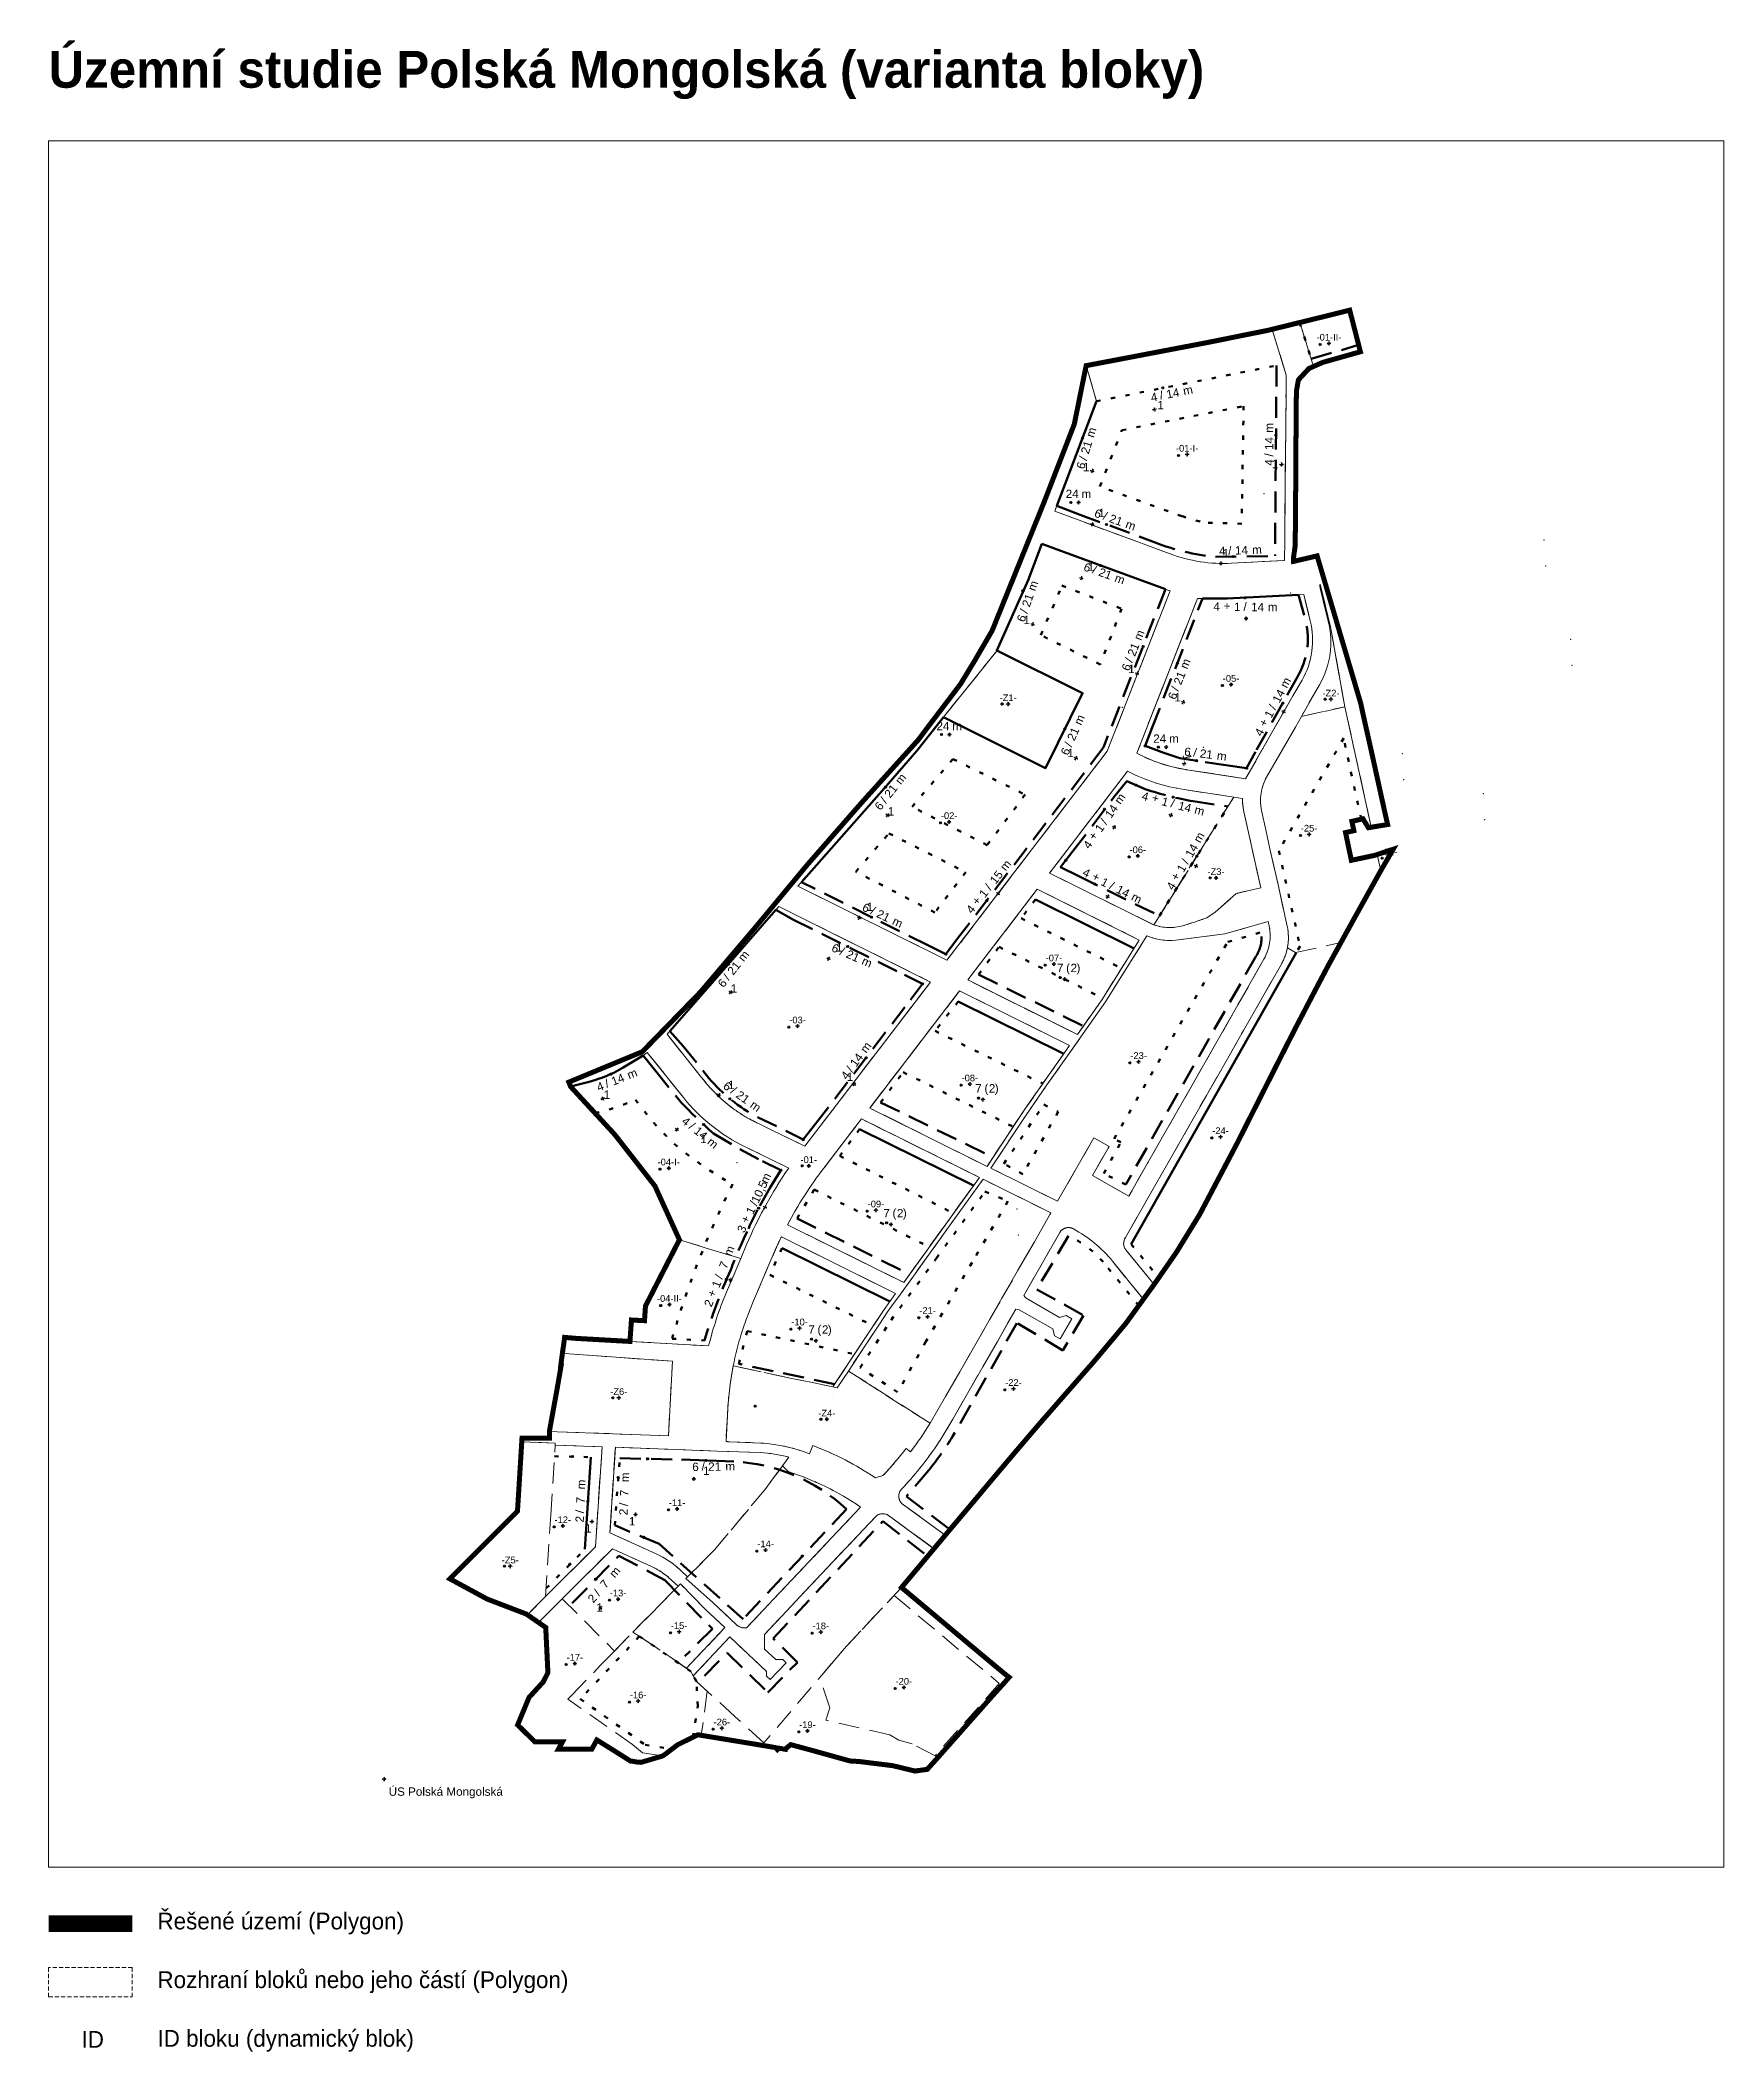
# Paper-space layout 'Layout1' of a CAD drawing. Header units: metres. Extents: x 4 to 205, y 49 to 289.
# The model-space entities are those that its viewports show. They can reach past a viewport. Long polylines and large blocks are cut down to what shows.
import ezdxf
from ezdxf.enums import TextEntityAlignment as Align

# ---------------------------------------------------------------- set-up
doc = ezdxf.new("R2010")
doc.units = ezdxf.units.M
doc.linetypes.add('DASHED', pattern=[0.75, 0.5, -0.25])
doc.linetypes.add('DOT', pattern=[0.25, 0, -0.25])
doc.layers.add('000000_BL_Pomocna_netisk_DB', color=7, linetype='Continuous', plot=False)
for name, color, linetype, lineweight in [('101110_PL_Resene_uzemi', 6, 'DASHED', 200), ('200000_PL_Cast_uzemi', 80, 'DASHED', 5), ('202110_BL_Cast_uzemi_UP', 7, 'DASHED', 9), ('203110_BL_Cast_uzemi_SB', 7, 'DASHED', 9), ('204110_BL_Cast_uzemi_NB', 7, 'DASHED', 9), ('302110_BL_VR_na_bod', 172, 'Continuous', 9), ('302210_BL_VR_na_linii', 160, 'Continuous', 9), ('302310_BL_VR_na_plochu', 140, 'DOT', 9)]:
    doc.layers.add(name, color=color, linetype=linetype, lineweight=lineweight)
doc.layers.add('101111_BL_Resene_uzemi', color=9, linetype='Continuous')
for name, color, linetype, lineweight, true_color in [('201110_PL_Ulicni_cara', 7, 'Continuous', 9, 0xe90101), ('301110_PL_SC_uzavrena', 7, 'Continuous', 70, 0xe90101), ('301112_PL_SC_otevrena', 7, 'DASHED', 70, 0xfe4848), ('301113_PL_SC_volna', 7, 'DOT', 70, 0xfe8585)]:
    doc.layers.add(name, color=color, linetype=linetype, lineweight=lineweight, true_color=true_color)
doc.styles.add('Montserrat', font='Montserrat-Regular.ttf', dxfattribs={"height": 2})
doc.styles.add('PDF Montserrat', font='Montserrat-Regular.ttf')
doc.styles.get("Standard").update_dxf_attribs({"font": 'arial.ttf'})
doc.styles.add('style2', font='arial.ttf', dxfattribs={"height": 2})

psp = doc.layouts.get("Layout1")

# ---------------------------------------------------------------- texts
at = {"insert": (5.02, 281.98), "char_height": 4.4, "width": 310.8641, "attachment_point": 7, "style": 'PDF Montserrat'}
psp.add_mtext('{\\fMontserrat|b1|i0|c238|p2;\\C256;\\c0;Územní studie Polská Mongolská (varianta bloky)}', dxfattribs=at)
at = {"layer": '101110_PL_Resene_uzemi', "color": 0, "linetype": 'ByBlock', "transparency": 33554687, "insert": (18.02, 64.23), "char_height": 2, "width": 85.4984, "attachment_point": 4, "style": 'Montserrat'}
psp.add_mtext('Řešené území (Polygon)', dxfattribs=at)
at = {"layer": '200000_PL_Cast_uzemi', "color": 0, "linetype": 'ByBlock', "char_height": 2, "attachment_point": 4, "style": 'Montserrat'}
for s, insert, width in [('Rozhraní bloků nebo jeho částí (Polygon)', (18.02, 57.23), 85.4984), ('\\pxqc;ID ', (5.57, 50.41), 9.4493), ('ID bloku (dynamický blok)', (18.02, 50.23), 85.4984)]:
    psp.add_mtext(s, dxfattribs=dict(at, insert=insert, width=width))

msp = doc.modelspace()

# ---------------------------------------------------------------- blocks, each defined once
blk = doc.blocks.new('*U15')
at = {"layer": '000000_BL_Pomocna_netisk_DB'}
for p, q in [((-1, 0), (-0.7, 0.3)), ((1, 0), (-1, 0)), ((-1, 0), (-0.7, -0.3)), ((0, 1), (-0.3, 0.7)), ((0, 1), (0, -1)), ((0, 1), (0.3, 0.7)), ((1, 0), (0.7, 0.3)), ((1, 0), (0.7, -0.3)), ((-4.6, -1.2), (-5.8, 0)), ((-5.8, -1.2), (-4.6, 0)), ((0, -1), (-0.3, -0.7)), ((0, -1), (0.3, -0.7))]:
    blk.add_line(p, q, dxfattribs=at)
blk.add_circle((-5.2, -0.6), 0.6, dxfattribs=at)
at = {"style": 'style2'}
blk.add_attdef('OZNACENI', text='', height=4, dxfattribs=at).set_placement((0, 1.7), align=Align.CENTER)
at = {"style": 'style2', "flags": 1}
blk.add_attdef('NAZEV_BLOK', (-23.6, -29.3), '', height=5, dxfattribs=at)
blk = doc.blocks.new('*U14')
at = {"layer": '000000_BL_Pomocna_netisk_DB'}
for p, q in [((-2.9, -0.6), (-4.1, 0.6)), ((-4.1, -0.6), (-2.9, 0.6)), ((-1, 0), (-0.7, 0.3)), ((1, 0), (-1, 0)), ((-1, 0), (-0.7, -0.3)), ((0, 1), (-0.3, 0.7)), ((0, 1), (0, -1)), ((0, 1), (0.3, 0.7)), ((1, 0), (0.7, 0.3)), ((1, 0), (0.7, -0.3)), ((0, -1), (-0.3, -0.7)), ((0, -1), (0.3, -0.7))]:
    blk.add_line(p, q, dxfattribs=at)
blk.add_circle((-3.5, 0), 0.6, dxfattribs=at)
at = {"style": 'style2'}
blk.add_attdef('OZNACENI', text='', height=4, dxfattribs=at).set_placement((0, 1.7), align=Align.CENTER)
at = {"style": 'style2', "flags": 1}
blk.add_attdef('NAZEV_BLOK', (-24.9, -16.2), '', height=5, dxfattribs=at)
blk = doc.blocks.new('*U16')
at = {"layer": '000000_BL_Pomocna_netisk_DB'}
for p, q in [((-3.4, -0.6), (-4.6, 0.6)), ((-4.6, -0.6), (-3.4, 0.6)), ((-1, 0), (-0.7, 0.3)), ((1, 0), (-1, 0)), ((-1, 0), (-0.7, -0.3)), ((0, 1), (-0.3, 0.7)), ((0, 1), (0, -1)), ((0, 1), (0.3, 0.7)), ((1, 0), (0.7, 0.3)), ((1, 0), (0.7, -0.3)), ((0, -1), (-0.3, -0.7)), ((0, -1), (0.3, -0.7))]:
    blk.add_line(p, q, dxfattribs=at)
blk.add_circle((-4, 0), 0.6, dxfattribs=at)
at = {"style": 'style2'}
blk.add_attdef('OZNACENI', text='', height=4, dxfattribs=at).set_placement((0, 1.7), align=Align.CENTER)
at = {"style": 'style2', "flags": 1}
for tag, p in [('DRUH_UP', (-17.2, -21.2)), ('DRUH_INFO', (-18.1, -32.9)), ('NAZEV_BLOK', (-18.2, -42.2))]:
    blk.add_attdef(tag, p, '', height=5, dxfattribs=at)
blk = doc.blocks.new('*U19')
at = {"layer": '000000_BL_Pomocna_netisk_DB'}
for p, q in [((-5.2, 19), (-6.4, 20.2)), ((-6.4, 19), (-5.2, 20.2)), ((-1, 0.3), (-0.6, 0.5)), ((-1, 0.3), (1, -0.3)), ((-1, 0.3), (-0.8, -0.1)), ((0.3, 1), (-0.3, -1)), ((0.3, 1), (-0.1, 0.8)), ((0.3, 1), (0.5, 0.6)), ((1, -0.3), (0.8, 0.1)), ((-0.3, -1), (-0.5, -0.6)), ((-0.3, -1), (0.1, -0.8)), ((1, -0.3), (0.6, -0.5))]:
    blk.add_line(p, q, dxfattribs=at)
blk.add_circle((-5.8, 19.6), 0.6, dxfattribs=at)
at = {"style": 'style2', "flags": 1}
blk.add_attdef('VYSKA_VB_I', (44.9, -12), '', height=5, rotation=72.7334, dxfattribs=at)
for tag, p in [('VYSKA_VB', (-4.3, -42.9)), ('NAZEV_BLOK', (-4.8, -60.6))]:
    blk.add_attdef(tag, p, '', height=5, dxfattribs=at)
at = {"layer": '302210_BL_VR_na_linii', "style": 'style2'}
for s, p in [('m', (0.9, 19.6)), ('/', (-3.3, 5.9))]:
    blk.add_text(s, height=5, rotation=72.7334, dxfattribs=at).set_placement(p)
at = {"layer": '302210_BL_VR_na_linii', "style": 'style2', "flags": 4}
blk.add_attdef('RIMSA_MAX', text='', height=5, rotation=72.7334, dxfattribs=at).set_placement((-1, 13.4), align=Align.CENTER)
blk.add_attdef('NP_MAX', text='', height=5, rotation=72.7334, dxfattribs=at).set_placement((-3.7, 4.4), align=Align.RIGHT)
blk = doc.blocks.new('*U20')
at = {"layer": '000000_BL_Pomocna_netisk_DB'}
for p, q in [((5.6, 12.3), (4.4, 13.5)), ((4.4, 12.3), (5.6, 13.5)), ((1, 0.2), (-1, -0.2)), ((-1, -0.2), (-0.8, 0.1)), ((-0.2, 1), (-0.4, 0.6)), ((-0.2, 1), (0.2, -1)), ((-0.2, 1), (0.1, 0.8)), ((1, 0.2), (0.7, 0.4)), ((1, 0.2), (0.8, -0.1)), ((-1, -0.2), (-0.7, -0.4)), ((0.2, -1), (-0.1, -0.8)), ((0.2, -1), (0.4, -0.7))]:
    blk.add_line(p, q, dxfattribs=at)
blk.add_circle((5, 12.9), 0.6, dxfattribs=at)
at = {"style": 'style2', "flags": 1}
blk.add_attdef('VYSKA_VB_I', (10.9, -45.2), '', height=5, rotation=11.1672, dxfattribs=at)
for tag, p in [('VYSKA_VB', (2.9, -42.6)), ('NAZEV_BLOK', (2.4, -60.3))]:
    blk.add_attdef(tag, p, '', height=5, dxfattribs=at)
at = {"layer": '302210_BL_VR_na_linii', "style": 'style2'}
for s, p in [('m', (17.6, 8.5)), ('/', (3.6, 5.8))]:
    blk.add_text(s, height=5, rotation=11.1672, dxfattribs=at).set_placement(p)
at = {"layer": '302210_BL_VR_na_linii', "style": 'style2', "flags": 4}
blk.add_attdef('RIMSA_MAX', text='', height=5, rotation=11.1672, dxfattribs=at).set_placement((11.4, 7.2), align=Align.CENTER)
blk.add_attdef('NP_MAX', text='', height=5, rotation=11.1672, dxfattribs=at).set_placement((2.1, 5.4), align=Align.RIGHT)
blk = doc.blocks.new('*U21')
at = {"layer": '000000_BL_Pomocna_netisk_DB'}
for p, q in [((-2.7, 16.9), (-3.9, 18.1)), ((-3.9, 16.9), (-2.7, 18.1)), ((-1, 0), (-0.7, 0.3)), ((-1, 0), (1, 0)), ((-1, 0), (-0.7, -0.3)), ((0, 1), (-0.3, 0.7)), ((0, 1), (0, -1)), ((0, 1), (0.3, 0.7)), ((1, 0), (0.7, 0.3)), ((0, -1), (-0.3, -0.7)), ((0, -1), (0.3, -0.7)), ((1, 0), (0.7, -0.3))]:
    blk.add_line(p, q, dxfattribs=at)
blk.add_circle((-3.3, 17.5), 0.6, dxfattribs=at)
at = {"style": 'style2', "flags": 1}
blk.add_attdef('VYSKA_VB_I', (46.4, 1.8), '', height=5, rotation=89.839, dxfattribs=at)
for tag, p in [('VYSKA_VB', (-4.7, -45)), ('NAZEV_BLOK', (-5.1, -62.8))]:
    blk.add_attdef(tag, p, '', height=5, dxfattribs=at)
at = {"layer": '302210_BL_VR_na_linii', "style": 'style2'}
for s, p in [('m', (-4.9, 19)), ('/', (-4.9, 4.7))]:
    blk.add_text(s, height=5, rotation=89.839, dxfattribs=at).set_placement(p)
at = {"layer": '302210_BL_VR_na_linii', "style": 'style2', "flags": 4}
blk.add_attdef('RIMSA_MAX', text='', height=5, rotation=89.839, dxfattribs=at).set_placement((-4.9, 12.6), align=Align.CENTER)
blk.add_attdef('NP_MAX', text='', height=5, rotation=89.839, dxfattribs=at).set_placement((-4.8, 3.1), align=Align.RIGHT)
blk = doc.blocks.new('*U22')
at = {"layer": '000000_BL_Pomocna_netisk_DB'}
for p, q in [((-0.9, 0.3), (-0.6, 0.5)), ((0.9, -0.3), (-0.9, 0.3)), ((-0.9, 0.3), (-0.8, 0)), ((0.3, 0.9), (-0.3, -0.9)), ((0.3, 0.9), (0, 0.8)), ((0.3, 0.9), (0.5, 0.6)), ((0.9, -0.3), (0.8, 0)), ((9.2, -0.6), (8, 0.6)), ((8, -0.6), (9.2, 0.6)), ((-0.3, -0.9), (-0.5, -0.6)), ((-0.3, -0.9), (0, -0.8)), ((0.9, -0.3), (0.6, -0.5))]:
    blk.add_line(p, q, dxfattribs=at)
blk.add_circle((8.6, 0), 0.6, dxfattribs=at)
at = {"style": 'style2', "flags": 1}
for tag, p in [('VYSKA_VB', (5, -38.3)), ('NAZEV_BLOK', (4.6, -56))]:
    blk.add_attdef(tag, p, '', height=5, dxfattribs=at)
blk.add_attdef('VYSKA_VB_I', (-13.9, -44.3), '', height=5, rotation=340.1799, dxfattribs=at)
at = {"layer": '302210_BL_VR_na_linii', "style": 'style2'}
for s, p in [('/', (6.1, 3.1)), ('m', (19.5, -1.8))]:
    blk.add_text(s, height=5, rotation=340.1799, dxfattribs=at).set_placement(p)
at = {"layer": '302210_BL_VR_na_linii', "style": 'style2', "flags": 4}
blk.add_attdef('NP_MAX', text='', height=5, rotation=340.1799, dxfattribs=at).set_placement((4.6, 3.5), align=Align.RIGHT)
blk.add_attdef('RIMSA_MAX', text='', height=5, rotation=340.1799, dxfattribs=at).set_placement((13.5, 0.4), align=Align.CENTER)
blk = doc.blocks.new('*U23')
at = {"layer": '000000_BL_Pomocna_netisk_DB'}
for p, q in [((-1, 0), (-0.7, 0.3)), ((1, 0), (-1, 0)), ((0, 1), (-0.3, 0.7)), ((0, 1), (0, -1)), ((0, 1), (0.3, 0.7)), ((1, 0), (0.7, 0.3)), ((1, 0), (0.7, -0.3)), ((8.1, 3.5), (6.9, 4.7)), ((6.9, 3.5), (8.1, 4.7)), ((-1, 0), (-0.7, -0.3)), ((0, -1), (-0.3, -0.7)), ((0, -1), (0.3, -0.7))]:
    blk.add_line(p, q, dxfattribs=at)
blk.add_circle((7.5, 4.1), 0.6, dxfattribs=at)
at = {"style": 'style2', "flags": 1}
for tag, p in [('VYSKA_VB', (2.3, -39.1)), ('NAZEV_BLOK', (1.9, -56.8))]:
    blk.add_attdef(tag, p, '', height=5, dxfattribs=at)
blk.add_attdef('VYSKA_VB_I', (3.5, -46.3), '', height=5, rotation=2.0096, dxfattribs=at)
at = {"layer": '302210_BL_VR_na_linii', "style": 'style2'}
for s, p in [('/', (4.5, 5.1)), ('m', (18.8, 5.6))]:
    blk.add_text(s, height=5, rotation=2.0096, dxfattribs=at).set_placement(p)
at = {"layer": '302210_BL_VR_na_linii', "style": 'style2', "flags": 4}
blk.add_attdef('NP_MAX', text='', height=5, rotation=2.0096, dxfattribs=at).set_placement((2.9, 5), align=Align.RIGHT)
blk.add_attdef('RIMSA_MAX', text='', height=5, rotation=2.0096, dxfattribs=at).set_placement((12.4, 5.3), align=Align.CENTER)
blk = doc.blocks.new('*U24')
at = {"layer": '000000_BL_Pomocna_netisk_DB'}
for p, q in [((-0.9, 0.3), (-0.6, 0.5)), ((0.9, -0.3), (-0.9, 0.3)), ((-0.9, 0.3), (-0.8, 0)), ((0.3, 0.9), (-0.3, -0.9)), ((0.3, 0.9), (0, 0.8)), ((0.3, 0.9), (0.5, 0.6)), ((0.9, -0.3), (0.8, 0)), ((12.1, 7), (10.9, 8.2)), ((10.9, 7), (12.1, 8.2)), ((-0.3, -0.9), (-0.5, -0.6)), ((-0.3, -0.9), (0, -0.8)), ((0.9, -0.3), (0.6, -0.5))]:
    blk.add_line(p, q, dxfattribs=at)
blk.add_circle((11.5, 7.6), 0.6, dxfattribs=at)
at = {"style": 'style2', "flags": 1}
for tag, p in [('VYSKA_VB', (5, -38.3)), ('NAZEV_BLOK', (4.6, -56))]:
    blk.add_attdef(tag, p, '', height=5, dxfattribs=at)
blk.add_attdef('VYSKA_VB_I', (-13.9, -44.3), '', height=5, rotation=340.1799, dxfattribs=at)
at = {"layer": '302210_BL_VR_na_linii', "style": 'style2'}
for s, p in [('/', (6.1, 3.1)), ('m', (19.5, -1.8))]:
    blk.add_text(s, height=5, rotation=340.1799, dxfattribs=at).set_placement(p)
at = {"layer": '302210_BL_VR_na_linii', "style": 'style2', "flags": 4}
blk.add_attdef('NP_MAX', text='', height=5, rotation=340.1799, dxfattribs=at).set_placement((4.6, 3.5), align=Align.RIGHT)
blk.add_attdef('RIMSA_MAX', text='', height=5, rotation=340.1799, dxfattribs=at).set_placement((13.5, 0.4), align=Align.CENTER)
blk = doc.blocks.new('*U25')
at = {"layer": '000000_BL_Pomocna_netisk_DB'}
for p, q in [((-5.1, 19.3), (-6.3, 20.5)), ((-6.3, 19.3), (-5.1, 20.5)), ((-0.9, 0.3), (-0.6, 0.5)), ((-0.9, 0.3), (0.9, -0.3)), ((-0.9, 0.3), (-0.8, 0)), ((0.3, 0.9), (-0.3, -0.9)), ((0.3, 0.9), (0, 0.8)), ((0.3, 0.9), (0.5, 0.6)), ((0.9, -0.3), (0.8, 0)), ((-0.3, -0.9), (-0.5, -0.6)), ((-0.3, -0.9), (0, -0.8)), ((0.9, -0.3), (0.6, -0.5))]:
    blk.add_line(p, q, dxfattribs=at)
blk.add_circle((-5.7, 19.9), 0.6, dxfattribs=at)
at = {"style": 'style2', "flags": 1}
blk.add_attdef('VYSKA_VB_I', (44.5, -13.5), '', height=5, rotation=70.7319, dxfattribs=at)
for tag, p in [('VYSKA_VB', (-4.2, -42.7)), ('NAZEV_BLOK', (-4.7, -60.4))]:
    blk.add_attdef(tag, p, '', height=5, dxfattribs=at)
at = {"layer": '302210_BL_VR_na_linii', "style": 'style2'}
for s, p in [('m', (1.6, 19.5)), ('/', (-3.1, 6.1))]:
    blk.add_text(s, height=5, rotation=70.7319, dxfattribs=at).set_placement(p)
at = {"layer": '302210_BL_VR_na_linii', "style": 'style2', "flags": 4}
blk.add_attdef('RIMSA_MAX', text='', height=5, rotation=70.7319, dxfattribs=at).set_placement((-0.5, 13.5), align=Align.CENTER)
blk.add_attdef('NP_MAX', text='', height=5, rotation=70.7319, dxfattribs=at).set_placement((-3.5, 4.5), align=Align.RIGHT)
blk = doc.blocks.new('*U26')
at = {"layer": '000000_BL_Pomocna_netisk_DB'}
for p, q in [((-6, 17), (-7.2, 18.2)), ((-7.2, 17), (-6, 18.2)), ((-0.9, 0.4), (-0.5, 0.5)), ((-0.9, 0.4), (0.9, -0.4)), ((-0.9, 0.4), (-0.8, 0)), ((0.4, 0.9), (-0.4, -0.9)), ((0.4, 0.9), (0, 0.8)), ((0.4, 0.9), (0.5, 0.5)), ((-0.4, -0.9), (-0.6, -0.5)), ((-0.4, -0.9), (0, -0.8)), ((0.9, -0.4), (0.6, -0.5)), ((0.9, -0.4), (0.8, 0))]:
    blk.add_line(p, q, dxfattribs=at)
blk.add_circle((-6.6, 17.6), 0.6, dxfattribs=at)
at = {"style": 'style2', "flags": 1}
blk.add_attdef('VYSKA_VB_I', (43.2, -17), '', height=5, rotation=66.1345, dxfattribs=at)
for tag, p in [('VYSKA_VB', (-4, -42.1)), ('NAZEV_BLOK', (-4.5, -59.9))]:
    blk.add_attdef(tag, p, '', height=5, dxfattribs=at)
at = {"layer": '302210_BL_VR_na_linii', "style": 'style2'}
for s, p in [('m', (3.1, 19.3)), ('/', (-2.6, 6.3))]:
    blk.add_text(s, height=5, rotation=66.1345, dxfattribs=at).set_placement(p)
at = {"layer": '302210_BL_VR_na_linii', "style": 'style2', "flags": 4}
blk.add_attdef('RIMSA_MAX', text='', height=5, rotation=66.1345, dxfattribs=at).set_placement((0.6, 13.5), align=Align.CENTER)
blk.add_attdef('NP_MAX', text='', height=5, rotation=66.1345, dxfattribs=at).set_placement((-3.2, 4.8), align=Align.RIGHT)
blk = doc.blocks.new('*U27')
at = {"layer": '000000_BL_Pomocna_netisk_DB'}
for p, q in [((-0.7, 16.2), (-1.9, 17.4)), ((-1.9, 16.2), (-0.7, 17.4)), ((-0.8, 0.6), (-0.4, 0.7)), ((-0.8, 0.6), (0.8, -0.6)), ((-0.8, 0.6), (-0.7, 0.2)), ((0.6, 0.8), (-0.6, -0.8)), ((0.6, 0.8), (0.2, 0.7)), ((0.6, 0.8), (0.7, 0.4)), ((-0.6, -0.8), (-0.7, -0.4)), ((-0.6, -0.8), (-0.2, -0.7)), ((0.8, -0.6), (0.4, -0.7)), ((0.8, -0.6), (0.7, -0.2))]:
    blk.add_line(p, q, dxfattribs=at)
blk.add_circle((-1.3, 16.8), 0.6, dxfattribs=at)
at = {"style": 'style2', "flags": 1}
blk.add_attdef('VYSKA_VB_I', (37.6, -27.3), '', height=5, rotation=51.6847, dxfattribs=at)
for tag, p in [('VYSKA_VB', (1.2, -43)), ('NAZEV_BLOK', (0.7, -60.7))]:
    blk.add_attdef(tag, p, '', height=5, dxfattribs=at)
at = {"layer": '302210_BL_VR_na_linii', "style": 'style2'}
for s, p in [('m', (7.9, 17.9)), ('/', (-1, 6.7))]:
    blk.add_text(s, height=5, rotation=51.6847, dxfattribs=at).set_placement(p)
at = {"layer": '302210_BL_VR_na_linii', "style": 'style2', "flags": 4}
blk.add_attdef('RIMSA_MAX', text='', height=5, rotation=51.6847, dxfattribs=at).set_placement((3.9, 12.9), align=Align.CENTER)
blk.add_attdef('NP_MAX', text='', height=5, rotation=51.6847, dxfattribs=at).set_placement((-1.9, 5.4), align=Align.RIGHT)
blk = doc.blocks.new('*U28')
at = {"layer": '000000_BL_Pomocna_netisk_DB'}
for p, q in [((-0.9, 0.4), (-0.5, 0.6)), ((0.9, -0.4), (-0.9, 0.4)), ((-0.9, 0.4), (-0.8, 0.1)), ((0.4, 0.9), (-0.4, -0.9)), ((0.4, 0.9), (0, 0.8)), ((0.4, 0.9), (0.6, 0.5)), ((8, -0.1), (6.8, 1.1)), ((6.8, -0.1), (8, 1.1)), ((-0.4, -0.9), (-0.6, -0.5)), ((-0.4, -0.9), (-0.1, -0.8)), ((0.9, -0.4), (0.5, -0.6)), ((0.9, -0.4), (0.8, -0.1))]:
    blk.add_line(p, q, dxfattribs=at)
blk.add_circle((7.4, 0.5), 0.6, dxfattribs=at)
at = {"style": 'style2', "flags": 1}
for tag, p in [('VYSKA_VB', (5.6, -38.5)), ('NAZEV_BLOK', (5.2, -56.3))]:
    blk.add_attdef(tag, p, '', height=5, dxfattribs=at)
blk.add_attdef('VYSKA_VB_I', (-18.1, -42.8), '', height=5, rotation=334.7202, dxfattribs=at)
at = {"layer": '302210_BL_VR_na_linii', "style": 'style2'}
for s, p in [('/', (6.3, 2.5)), ('m', (19.3, -3.6))]:
    blk.add_text(s, height=5, rotation=334.7202, dxfattribs=at).set_placement(p)
at = {"layer": '302210_BL_VR_na_linii', "style": 'style2', "flags": 4}
blk.add_attdef('NP_MAX', text='', height=5, rotation=334.7202, dxfattribs=at).set_placement((4.9, 3.1), align=Align.RIGHT)
blk.add_attdef('RIMSA_MAX', text='', height=5, rotation=334.7202, dxfattribs=at).set_placement((13.4, -0.9), align=Align.CENTER)
blk = doc.blocks.new('*U30')
at = {"layer": '000000_BL_Pomocna_netisk_DB'}
for p, q in [((-0.8, 0.6), (-0.4, 0.7)), ((-0.8, 0.6), (0.8, -0.6)), ((-0.8, 0.6), (-0.7, 0.2)), ((0.6, 0.8), (-0.6, -0.8)), ((0.6, 0.8), (0.2, 0.7)), ((0.6, 0.8), (0.7, 0.4)), ((-6.3, -4.9), (-7.5, -3.7)), ((-7.5, -4.9), (-6.3, -3.7)), ((-0.6, -0.8), (-0.7, -0.4)), ((-0.6, -0.8), (-0.2, -0.7)), ((0.8, -0.6), (0.4, -0.7)), ((0.8, -0.6), (0.7, -0.2)), ((-30.8, -36.9), (-32, -35.7)), ((-32, -36.9), (-30.8, -35.7))]:
    blk.add_line(p, q, dxfattribs=at)
for centre in [(-6.9, -4.3), (-31.4, -36.3)]:
    blk.add_circle(centre, 0.6, dxfattribs=at)
at = {"style": 'style2', "flags": 1}
for tag, p in [('VYSKA_VB', (10.5, -34.5)), ('NAZEV_BLOK', (24.1, -45.9))]:
    blk.add_attdef(tag, p, '', height=5, rotation=51.4733, dxfattribs=at)
blk.add_attdef('VYSKA_VB_I', (-25.5, -41), '', height=5, dxfattribs=at)
at = {"layer": '302210_BL_VR_na_linii', "style": 'style2'}
for s, p in [('m', (4.5, 13)), ('/', (-4.6, 1.5)), ('+', (-12.3, -7.5))]:
    blk.add_text(s, height=5, rotation=51.4733, dxfattribs=at).set_placement(p)
for tag, p in [('RIMSA_MAX', (0.8, 8.1)), ('NUP_MAX', (-6.8, -1.5))]:
    blk.add_attdef(tag, text='', height=5, rotation=51.4733, dxfattribs=at).set_placement(p, align=Align.CENTER)
blk.add_attdef('NP_MAX', text='', height=5, rotation=51.4733, dxfattribs=at).set_placement((-13.3, -9.5), align=Align.RIGHT)
blk = doc.blocks.new('*U31')
at = {"layer": '000000_BL_Pomocna_netisk_DB'}
for p, q in [((4.2, 15.6), (3, 16.8)), ((3, 15.6), (4.2, 16.8)), ((-0.9, 0.4), (-0.6, 0.5)), ((-0.9, 0.4), (0.9, -0.4)), ((-0.9, 0.4), (-0.8, 0)), ((0.4, 0.9), (-0.4, -0.9)), ((0.4, 0.9), (0, 0.8)), ((0.4, 0.9), (0.5, 0.6)), ((-0.4, -0.9), (-0.5, -0.6)), ((-0.4, -0.9), (0, -0.8)), ((0.9, -0.4), (0.6, -0.5)), ((0.9, -0.4), (0.8, 0))]:
    blk.add_line(p, q, dxfattribs=at)
blk.add_circle((3.6, 16.2), 0.6, dxfattribs=at)
at = {"style": 'style2', "flags": 1}
blk.add_attdef('VYSKA_VB_I', (43.8, -15.4), '', height=5, rotation=68.2215, dxfattribs=at)
for tag, p in [('VYSKA_VB', (-4.1, -42.4)), ('NAZEV_BLOK', (-4.6, -60.1))]:
    blk.add_attdef(tag, p, '', height=5, dxfattribs=at)
at = {"layer": '302210_BL_VR_na_linii', "style": 'style2'}
for s, p in [('m', (2.4, 19.4)), ('/', (-2.9, 6.2))]:
    blk.add_text(s, height=5, rotation=68.2215, dxfattribs=at).set_placement(p)
at = {"layer": '302210_BL_VR_na_linii', "style": 'style2', "flags": 4}
blk.add_attdef('RIMSA_MAX', text='', height=5, rotation=68.2215, dxfattribs=at).set_placement((0.1, 13.5), align=Align.CENTER)
blk.add_attdef('NP_MAX', text='', height=5, rotation=68.2215, dxfattribs=at).set_placement((-3.3, 4.7), align=Align.RIGHT)
blk = doc.blocks.new('*U32')
at = {"layer": '000000_BL_Pomocna_netisk_DB'}
for p, q in [((-0.9, 0.4), (-0.5, 0.5)), ((0.9, -0.4), (-0.9, 0.4)), ((-0.9, 0.4), (-0.8, 0)), ((0.4, 0.9), (-0.4, -0.9)), ((0.4, 0.9), (0, 0.8)), ((0.4, 0.9), (0.5, 0.5)), ((12, 6.7), (10.8, 7.9)), ((10.8, 6.7), (12, 7.9)), ((-0.4, -0.9), (-0.5, -0.6)), ((-0.4, -0.9), (0, -0.8)), ((0.9, -0.4), (0.5, -0.5)), ((0.9, -0.4), (0.8, 0))]:
    blk.add_line(p, q, dxfattribs=at)
blk.add_circle((11.4, 7.3), 0.6, dxfattribs=at)
at = {"style": 'style2', "flags": 1}
for tag, p in [('VYSKA_VB', (5.5, -38.5)), ('NAZEV_BLOK', (5, -56.2))]:
    blk.add_attdef(tag, p, '', height=5, dxfattribs=at)
blk.add_attdef('VYSKA_VB_I', (-17, -43.2), '', height=5, rotation=336.184, dxfattribs=at)
at = {"layer": '302210_BL_VR_na_linii', "style": 'style2'}
for s, p in [('/', (6.3, 2.6)), ('m', (19.3, -3.1))]:
    blk.add_text(s, height=5, rotation=336.184, dxfattribs=at).set_placement(p)
at = {"layer": '302210_BL_VR_na_linii', "style": 'style2', "flags": 4}
blk.add_attdef('NP_MAX', text='', height=5, rotation=336.184, dxfattribs=at).set_placement((4.8, 3.2), align=Align.RIGHT)
blk.add_attdef('RIMSA_MAX', text='', height=5, rotation=336.184, dxfattribs=at).set_placement((13.5, -0.6), align=Align.CENTER)
blk = doc.blocks.new('*U33')
at = {"layer": '000000_BL_Pomocna_netisk_DB'}
for p, q in [((-0.7, 16.2), (-1.9, 17.4)), ((-1.9, 16.2), (-0.7, 17.4)), ((-0.8, 0.6), (-0.4, 0.7)), ((-0.8, 0.6), (0.8, -0.6)), ((-0.8, 0.6), (-0.7, 0.2)), ((0.6, 0.8), (-0.6, -0.8)), ((0.6, 0.8), (0.2, 0.7)), ((0.6, 0.8), (0.7, 0.4)), ((-0.6, -0.8), (-0.7, -0.4)), ((-0.6, -0.8), (-0.2, -0.7)), ((0.8, -0.6), (0.4, -0.7)), ((0.8, -0.6), (0.7, -0.2))]:
    blk.add_line(p, q, dxfattribs=at)
blk.add_circle((-1.3, 16.8), 0.6, dxfattribs=at)
at = {"style": 'style2', "flags": 1}
blk.add_attdef('VYSKA_VB_I', (37.6, -27.3), '', height=5, rotation=51.6847, dxfattribs=at)
for tag, p in [('VYSKA_VB', (1.2, -43)), ('NAZEV_BLOK', (0.7, -60.7))]:
    blk.add_attdef(tag, p, '', height=5, dxfattribs=at)
at = {"layer": '302210_BL_VR_na_linii', "style": 'style2'}
for s, p in [('m', (7.9, 17.9)), ('/', (-1, 6.7))]:
    blk.add_text(s, height=5, rotation=51.6847, dxfattribs=at).set_placement(p)
at = {"layer": '302210_BL_VR_na_linii', "style": 'style2', "flags": 4}
blk.add_attdef('RIMSA_MAX', text='', height=5, rotation=51.6847, dxfattribs=at).set_placement((3.9, 12.9), align=Align.CENTER)
blk.add_attdef('NP_MAX', text='', height=5, rotation=51.6847, dxfattribs=at).set_placement((-1.9, 5.4), align=Align.RIGHT)
blk = doc.blocks.new('*U34')
at = {"layer": '000000_BL_Pomocna_netisk_DB'}
for p, q in [((41.4, 59.4), (40.2, 60.6)), ((40.2, 59.4), (41.4, 60.6)), ((7.7, 15.2), (6.5, 16.4)), ((6.5, 15.2), (7.7, 16.4)), ((-0.8, 0.6), (-0.4, 0.7)), ((-0.8, 0.6), (0.8, -0.6)), ((-0.8, 0.6), (-0.7, 0.2)), ((0.6, 0.8), (-0.6, -0.8)), ((0.6, 0.8), (0.2, 0.7)), ((0.6, 0.8), (0.7, 0.4)), ((-0.6, -0.8), (-0.7, -0.4)), ((-0.6, -0.8), (-0.2, -0.7)), ((0.8, -0.6), (0.4, -0.7)), ((0.8, -0.6), (0.7, -0.2)), ((-30, -33.8), (-31.2, -32.6)), ((-31.2, -33.8), (-30, -32.6))]:
    blk.add_line(p, q, dxfattribs=at)
for centre in [(40.8, 60), (7.1, 15.8), (-30.6, -33.2)]:
    blk.add_circle(centre, 0.6, dxfattribs=at)
at = {"style": 'style2', "flags": 1}
blk.add_attdef('VYSKA_VB_I', (38.6, -25.9), '', height=5, rotation=53.8016, dxfattribs=at)
for tag, p in [('VYSKA_VB', (-3.3, -40.8)), ('NAZEV_BLOK', (-3.7, -58.5))]:
    blk.add_attdef(tag, p, '', height=5, dxfattribs=at)
at = {"layer": '302210_BL_VR_na_linii', "style": 'style2'}
for s, p in [('m', (7.2, 18.2)), ('/', (-1.2, 6.7))]:
    blk.add_text(s, height=5, rotation=53.8016, dxfattribs=at).set_placement(p)
at = {"layer": '302210_BL_VR_na_linii', "style": 'style2', "flags": 4}
blk.add_attdef('RIMSA_MAX', text='', height=5, rotation=53.8016, dxfattribs=at).set_placement((3.4, 13), align=Align.CENTER)
blk.add_attdef('NP_MAX', text='', height=5, rotation=53.8016, dxfattribs=at).set_placement((-2.1, 5.4), align=Align.RIGHT)
blk = doc.blocks.new('*U35')
at = {"layer": '000000_BL_Pomocna_netisk_DB'}
for p, q in [((0.8, -0.6), (-0.8, 0.6)), ((-0.8, 0.6), (-0.4, 0.6)), ((-0.8, 0.6), (-0.8, 0.2)), ((0.6, 0.8), (-0.6, -0.8)), ((0.6, 0.8), (0.2, 0.7)), ((0.6, 0.8), (0.6, 0.4)), ((-0.6, -0.8), (-0.6, -0.4)), ((-0.6, -0.8), (-0.2, -0.8)), ((0.8, -0.6), (0.4, -0.6)), ((0.8, -0.6), (0.7, -0.2)), ((7.3, -2.9), (6.1, -1.7)), ((6.1, -2.9), (7.3, -1.7))]:
    blk.add_line(p, q, dxfattribs=at)
blk.add_circle((6.7, -2.3), 0.6, dxfattribs=at)
at = {"style": 'style2', "flags": 1}
blk.add_attdef('VYSKA_VB_I', (-25.5, -38.9), '', height=5, rotation=324.3862, dxfattribs=at)
for tag, p in [('VYSKA_VB', (6.8, -39.2)), ('NAZEV_BLOK', (6.3, -56.9))]:
    blk.add_attdef(tag, p, '', height=5, dxfattribs=at)
at = {"layer": '302210_BL_VR_na_linii', "style": 'style2'}
for s, p in [('/', (6.7, 1.3)), ('m', (18.3, -7))]:
    blk.add_text(s, height=5, rotation=324.3862, dxfattribs=at).set_placement(p)
at = {"layer": '302210_BL_VR_na_linii', "style": 'style2', "flags": 4}
blk.add_attdef('NP_MAX', text='', height=5, rotation=324.3862, dxfattribs=at).set_placement((5.4, 2.1), align=Align.RIGHT)
blk.add_attdef('RIMSA_MAX', text='', height=5, rotation=324.3862, dxfattribs=at).set_placement((13.1, -3.3), align=Align.CENTER)
blk = doc.blocks.new('*U36')
at = {"layer": '000000_BL_Pomocna_netisk_DB'}
for p, q in [((5.4, 14), (4.2, 15.2)), ((4.2, 14), (5.4, 15.2)), ((0.9, 0.4), (-0.9, -0.4)), ((-0.9, -0.4), (-0.8, 0)), ((-0.4, 0.9), (-0.5, 0.6)), ((-0.4, 0.9), (0.4, -0.9)), ((-0.4, 0.9), (0, 0.8)), ((0.9, 0.4), (0.6, 0.5)), ((0.9, 0.4), (0.8, 0)), ((-0.9, -0.4), (-0.6, -0.5)), ((0.4, -0.9), (0, -0.8)), ((0.4, -0.9), (0.5, -0.6))]:
    blk.add_line(p, q, dxfattribs=at)
blk.add_circle((4.8, 14.6), 0.6, dxfattribs=at)
at = {"style": 'style2', "flags": 1}
blk.add_attdef('VYSKA_VB_I', (18.8, -42.5), '', height=5, rotation=21.4647, dxfattribs=at)
for tag, p in [('VYSKA_VB', (1.6, -43)), ('NAZEV_BLOK', (1.2, -60.7))]:
    blk.add_attdef(tag, p, '', height=5, dxfattribs=at)
at = {"layer": '302210_BL_VR_na_linii', "style": 'style2'}
for s, p in [('m', (15.8, 11.5)), ('/', (2.5, 6.3))]:
    blk.add_text(s, height=5, rotation=21.4647, dxfattribs=at).set_placement(p)
at = {"layer": '302210_BL_VR_na_linii', "style": 'style2', "flags": 4}
blk.add_attdef('RIMSA_MAX', text='', height=5, rotation=21.4647, dxfattribs=at).set_placement((9.9, 9.2), align=Align.CENTER)
blk.add_attdef('NP_MAX', text='', height=5, rotation=21.4647, dxfattribs=at).set_placement((1.1, 5.6), align=Align.RIGHT)
blk = doc.blocks.new('*U37')
at = {"layer": '000000_BL_Pomocna_netisk_DB'}
for p, q in [((-0.8, 0.6), (-0.4, 0.7)), ((0.8, -0.6), (-0.8, 0.6)), ((-0.8, 0.6), (-0.7, 0.2)), ((0.6, 0.8), (-0.6, -0.8)), ((0.6, 0.8), (0.2, 0.7)), ((0.6, 0.8), (0.7, 0.4)), ((16.7, 2.4), (15.5, 3.6)), ((15.5, 2.4), (16.7, 3.6)), ((-0.6, -0.8), (-0.7, -0.4)), ((-0.6, -0.8), (-0.2, -0.7)), ((0.8, -0.6), (0.4, -0.7)), ((0.8, -0.6), (0.7, -0.2))]:
    blk.add_line(p, q, dxfattribs=at)
blk.add_circle((16.1, 3), 0.6, dxfattribs=at)
at = {"style": 'style2', "flags": 1}
blk.add_attdef('VYSKA_VB_I', (-27.8, -37.2), '', height=5, rotation=320.8679, dxfattribs=at)
for tag, p in [('VYSKA_VB', (15.2, -50.8)), ('NAZEV_BLOK', (14.7, -68.6))]:
    blk.add_attdef(tag, p, '', height=5, dxfattribs=at)
at = {"layer": '302210_BL_VR_na_linii', "style": 'style2'}
for s, p in [('/', (6.8, 0.9)), ('m', (17.8, -8.1))]:
    blk.add_text(s, height=5, rotation=320.8679, dxfattribs=at).set_placement(p)
at = {"layer": '302210_BL_VR_na_linii', "style": 'style2', "flags": 4}
blk.add_attdef('NP_MAX', text='', height=5, rotation=320.8679, dxfattribs=at).set_placement((5.5, 1.8), align=Align.RIGHT)
blk.add_attdef('RIMSA_MAX', text='', height=5, rotation=320.8679, dxfattribs=at).set_placement((12.8, -4.1), align=Align.CENTER)
blk = doc.blocks.new('*U38')
at = {"layer": '000000_BL_Pomocna_netisk_DB'}
for p, q in [((10.1, 21.6), (8.9, 22.8)), ((8.9, 21.6), (10.1, 22.8)), ((-3.2, -1.2), (-4.4, 0)), ((-4.4, -1.2), (-3.2, 0)), ((-0.9, 0.4), (-0.5, 0.6)), ((-0.9, 0.4), (0.9, -0.4)), ((-0.9, 0.4), (-0.8, 0)), ((0.4, 0.9), (-0.4, -0.9)), ((0.4, 0.9), (0.1, 0.8)), ((0.4, 0.9), (0.6, 0.5)), ((-0.4, -0.9), (-0.6, -0.5)), ((-0.4, -0.9), (-0.1, -0.8)), ((0.9, -0.4), (0.5, -0.6)), ((0.9, -0.4), (0.8, -0.1))]:
    blk.add_line(p, q, dxfattribs=at)
for centre in [(9.5, 22.2), (-3.8, -0.6)]:
    blk.add_circle(centre, 0.6, dxfattribs=at)
at = {"style": 'style2', "flags": 1}
for tag, p in [('VYSKA_VB', (18.1, -31.2)), ('NAZEV_BLOK', (33.9, -39.2))]:
    blk.add_attdef(tag, p, '', height=5, rotation=64.7092, dxfattribs=at)
blk.add_attdef('VYSKA_VB_I', (-26.3, -42.4), '', height=5, dxfattribs=at)
at = {"layer": '302210_BL_VR_na_linii', "style": 'style2'}
for s, p in [('m', (1.4, 13.7)), ('/', (-4.9, 0.4)), ('+', (-10.3, -10.1))]:
    blk.add_text(s, height=5, rotation=64.7092, dxfattribs=at).set_placement(p)
for tag, p in [('RIMSA_MAX', (-1.1, 8.1)), ('NUP_MAX', (-6.3, -3))]:
    blk.add_attdef(tag, text='', height=5, rotation=64.7092, dxfattribs=at).set_placement(p, align=Align.CENTER)
blk.add_attdef('NP_MAX', text='', height=5, rotation=64.7092, dxfattribs=at).set_placement((-10.8, -12.3), align=Align.RIGHT)
blk = doc.blocks.new('*U39')
for p in [(4, 70.1), (171.5, 42.4), (172.4, 26.9)]:
    blk.add_point(p)
at = {"layer": '000000_BL_Pomocna_netisk_DB'}
for p, q in [((-1.8, -0.4), (-3, 0.8)), ((-3, -0.4), (-1.8, 0.8)), ((-0.9, 0.4), (-0.6, 0.5)), ((-0.9, 0.4), (0.9, -0.4)), ((-0.9, 0.4), (-0.8, 0)), ((0.4, 0.9), (-0.4, -0.9)), ((0.4, 0.9), (0, 0.8)), ((0.4, 0.9), (0.5, 0.6)), ((0.9, -0.4), (0.8, 0)), ((-0.4, -0.9), (-0.5, -0.6)), ((-0.4, -0.9), (0, -0.8)), ((0.9, -0.4), (0.6, -0.5))]:
    blk.add_line(p, q, dxfattribs=at)
blk.add_circle((-2.4, 0.2), 0.6, dxfattribs=at)
at = {"style": 'style2', "flags": 1}
for tag, p in [('VYSKA_VB', (20.2, -29.9)), ('NAZEV_BLOK', (36.6, -36.7))]:
    blk.add_attdef(tag, p, '', height=5, rotation=68.6628, dxfattribs=at)
blk.add_attdef('VYSKA_VB_I', (-26.5, -42.8), '', height=5, dxfattribs=at)
at = {"layer": '302210_BL_VR_na_linii', "style": 'style2'}
for s, p in [('m', (0.5, 13.8)), ('/', (-4.9, 0.1)), ('+', (-9.5, -10.8))]:
    blk.add_text(s, height=5, rotation=68.6628, dxfattribs=at).set_placement(p)
for tag, p in [('RIMSA_MAX', (-1.6, 8)), ('NUP_MAX', (-6, -3.4))]:
    blk.add_attdef(tag, text='', height=5, rotation=68.6628, dxfattribs=at).set_placement(p, align=Align.CENTER)
blk.add_attdef('NP_MAX', text='', height=5, rotation=68.6628, dxfattribs=at).set_placement((-9.9, -13), align=Align.RIGHT)
blk = doc.blocks.new('*U40')
at = {"layer": '000000_BL_Pomocna_netisk_DB'}
for p, q in [((-27, 11.4), (-28.2, 12.6)), ((-28.2, 11.4), (-27, 12.6)), ((-1, 0), (-0.7, 0.3)), ((1, 0), (-1, 0)), ((0, 1), (-0.3, 0.7)), ((0, 1), (0, -1)), ((0, 1), (0.3, 0.7)), ((1, 0), (0.7, 0.3)), ((1, 0), (0.7, -0.3)), ((8, 10.5), (6.8, 11.7)), ((6.8, 10.5), (8, 11.7)), ((-1, 0), (-0.7, -0.3)), ((0, -1), (-0.3, -0.7)), ((0, -1), (0.3, -0.7)), ((65.5, -46.8), (64.3, -45.6)), ((64.3, -46.8), (65.5, -45.6))]:
    blk.add_line(p, q, dxfattribs=at)
for centre in [(-27.6, 12), (7.4, 11.1), (64.9, -46.2)]:
    blk.add_circle(centre, 0.6, dxfattribs=at)
at = {"style": 'style2', "flags": 1}
for tag, p in [('VYSKA_VB', (6.8, -40.2)), ('NAZEV_BLOK', (6.4, -58))]:
    blk.add_attdef(tag, p, '', height=5, dxfattribs=at)
blk.add_attdef('VYSKA_VB_I', (2.2, -46.4), '', height=5, rotation=0.3401, dxfattribs=at)
at = {"layer": '302210_BL_VR_na_linii', "style": 'style2'}
for s, p in [('/', (4.7, 5)), ('m', (18.9, 5.1))]:
    blk.add_text(s, height=5, rotation=0.3401, dxfattribs=at).set_placement(p)
at = {"layer": '302210_BL_VR_na_linii', "style": 'style2', "flags": 4}
blk.add_attdef('NP_MAX', text='', height=5, rotation=0.3401, dxfattribs=at).set_placement((3.1, 4.9), align=Align.RIGHT)
blk.add_attdef('RIMSA_MAX', text='', height=5, rotation=0.3401, dxfattribs=at).set_placement((12.5, 5), align=Align.CENTER)
blk = doc.blocks.new('*U41')
at = {"layer": '000000_BL_Pomocna_netisk_DB'}
for p, q in [((-11, 38.3), (-12.2, 39.5)), ((-12.2, 38.3), (-11, 39.5)), ((-1.8, 11.5), (-3, 12.7)), ((-3, 11.5), (-1.8, 12.7)), ((-1, 0), (-0.7, 0.3)), ((-1, 0), (1, 0)), ((-1, 0), (-0.7, -0.3)), ((0, 1), (-0.2, 0.7)), ((0, 1), (0, -1)), ((0, 1), (0.3, 0.7)), ((1, 0), (0.7, 0.2)), ((0, -1), (-0.3, -0.7)), ((0, -1), (0.2, -0.7)), ((1, 0), (0.7, -0.3)), ((-12.5, -26.1), (-13.7, -24.9)), ((-13.7, -26.1), (-12.5, -24.9))]:
    blk.add_line(p, q, dxfattribs=at)
for centre in [(-11.6, 38.9), (-2.4, 12.1), (-13.1, -25.5)]:
    blk.add_circle(centre, 0.6, dxfattribs=at)
at = {"style": 'style2', "flags": 1}
blk.add_attdef('VYSKA_VB_I', (46.5, -0.3), '', height=5, rotation=87.3214, dxfattribs=at)
for tag, p in [('VYSKA_VB', (-2.9, -49.3)), ('NAZEV_BLOK', (-3.4, -67.1))]:
    blk.add_attdef(tag, p, '', height=5, dxfattribs=at)
at = {"layer": '302210_BL_VR_na_linii', "style": 'style2'}
for s, p in [('m', (-4.1, 19.2)), ('/', (-4.7, 4.9))]:
    blk.add_text(s, height=5, rotation=87.3214, dxfattribs=at).set_placement(p)
at = {"layer": '302210_BL_VR_na_linii', "style": 'style2', "flags": 4}
blk.add_attdef('RIMSA_MAX', text='', height=5, rotation=87.3214, dxfattribs=at).set_placement((-4.3, 12.8), align=Align.CENTER)
blk.add_attdef('NP_MAX', text='', height=5, rotation=87.3214, dxfattribs=at).set_placement((-4.7, 3.3), align=Align.RIGHT)
blk = doc.blocks.new('*U42')
at = {"layer": '000000_BL_Pomocna_netisk_DB'}
for p, q in [((-9.8, 21.5), (-11, 22.7)), ((-11, 21.5), (-9.8, 22.7)), ((-1, 0), (-0.7, 0.3)), ((-1, 0), (1, 0)), ((-1, 0), (-0.7, -0.3)), ((0, 1), (-0.2, 0.7)), ((0, 1), (0, -1)), ((0, 1), (0.3, 0.7)), ((1, 0), (0.7, 0.2)), ((0, -1), (-0.3, -0.7)), ((0, -1), (0.2, -0.7)), ((1, 0), (0.7, -0.3)), ((5.5, -14.3), (4.3, -13.1)), ((4.3, -14.3), (5.5, -13.1))]:
    blk.add_line(p, q, dxfattribs=at)
for centre in [(-10.4, 22.1), (4.9, -13.7)]:
    blk.add_circle(centre, 0.6, dxfattribs=at)
at = {"style": 'style2', "flags": 1}
blk.add_attdef('VYSKA_VB_I', (46.5, -0.3), '', height=5, rotation=87.3214, dxfattribs=at)
for tag, p in [('VYSKA_VB', (-2.9, -49.3)), ('NAZEV_BLOK', (-3.4, -67.1))]:
    blk.add_attdef(tag, p, '', height=5, dxfattribs=at)
at = {"layer": '302210_BL_VR_na_linii', "style": 'style2'}
for s, p in [('m', (-4.1, 19.2)), ('/', (-4.7, 4.9))]:
    blk.add_text(s, height=5, rotation=87.3214, dxfattribs=at).set_placement(p)
at = {"layer": '302210_BL_VR_na_linii', "style": 'style2', "flags": 4}
blk.add_attdef('RIMSA_MAX', text='', height=5, rotation=87.3214, dxfattribs=at).set_placement((-4.3, 12.8), align=Align.CENTER)
blk.add_attdef('NP_MAX', text='', height=5, rotation=87.3214, dxfattribs=at).set_placement((-4.7, 3.3), align=Align.RIGHT)
blk = doc.blocks.new('*U43')
at = {"layer": '000000_BL_Pomocna_netisk_DB'}
for p, q in [((-2.2, 16.5), (-3.4, 17.7)), ((-3.4, 16.5), (-2.2, 17.7)), ((-0.8, 0.7), (0.8, -0.7)), ((-0.8, 0.7), (-0.7, 0.2)), ((-0.8, 0.7), (-0.4, 0.7)), ((0.7, 0.8), (-0.7, -0.8)), ((0.7, 0.8), (0.3, 0.7)), ((0.7, 0.8), (0.7, 0.4)), ((-0.7, -0.8), (-0.7, -0.4)), ((-0.7, -0.8), (-0.3, -0.7)), ((0.8, -0.7), (0.4, -0.7)), ((0.8, -0.7), (0.7, -0.3))]:
    blk.add_line(p, q, dxfattribs=at)
blk.add_circle((-2.8, 17.1), 0.6, dxfattribs=at)
at = {"style": 'style2', "flags": 1}
blk.add_attdef('VYSKA_VB_I', (36.5, -28.7), '', height=5, rotation=49.4379, dxfattribs=at)
for tag, p in [('VYSKA_VB', (-1.2, -45)), ('NAZEV_BLOK', (-1.7, -62.7))]:
    blk.add_attdef(tag, p, '', height=5, dxfattribs=at)
at = {"layer": '302210_BL_VR_na_linii', "style": 'style2'}
for s, p in [('m', (8.6, 17.6)), ('/', (-0.7, 6.8))]:
    blk.add_text(s, height=5, rotation=49.4379, dxfattribs=at).set_placement(p)
at = {"layer": '302210_BL_VR_na_linii', "style": 'style2', "flags": 4}
blk.add_attdef('RIMSA_MAX', text='', height=5, rotation=49.4379, dxfattribs=at).set_placement((4.4, 12.7), align=Align.CENTER)
blk.add_attdef('NP_MAX', text='', height=5, rotation=49.4379, dxfattribs=at).set_placement((-1.7, 5.5), align=Align.RIGHT)
blk = doc.blocks.new('*U46')
at = {"layer": '000000_BL_Pomocna_netisk_DB'}
for p, q in [((-2, 0.3), (-3.2, 1.5)), ((-3.2, 0.3), (-2, 1.5)), ((-1, 0), (-0.7, 0.3)), ((1, 0), (-1, 0)), ((-1, 0), (-0.7, -0.3)), ((0, 1), (-0.3, 0.7)), ((0, 1), (0, -1)), ((0, 1), (0.3, 0.7)), ((1, 0), (0.7, 0.3)), ((0, -1), (-0.3, -0.7)), ((0, -1), (0.3, -0.7)), ((1, 0), (0.7, -0.3))]:
    blk.add_line(p, q, dxfattribs=at)
blk.add_circle((-2.6, 0.9), 0.6, dxfattribs=at)
at = {"style": 'style2', "flags": 1}
for tag, p in [('VYSKA_VB', (-21.4, -20.9)), ('NAZEV_BLOK', (-35.8, -38.7)), ('VYSKA_VB_I', (-21.4, -29.5))]:
    blk.add_attdef(tag, p, '', height=5, dxfattribs=at)
at = {"layer": '302310_BL_VR_na_plochu', "style": 'style2'}
blk.add_text('(  )', height=5, dxfattribs=at).set_placement((0.9, 4.3))
blk.add_attdef('RIMSA_MAX', text='', height=5, dxfattribs=at).set_placement((-0.7, 4.2), align=Align.RIGHT)
blk.add_attdef('NP_MAX', text='', height=5, dxfattribs=at).set_placement((5.5, 4.2), align=Align.CENTER)
blk = doc.blocks.new('*U47')
for p in [(4.8, 71.7), (172.3, 43.9), (173.2, 28.4)]:
    blk.add_point(p)
at = {"layer": '000000_BL_Pomocna_netisk_DB'}
for p, q in [((-5.2, 10.1), (-6.4, 11.3)), ((-6.4, 10.1), (-5.2, 11.3)), ((-0.8, 0.6), (0.8, -0.6)), ((-0.8, 0.6), (-0.8, 0.2)), ((-0.8, 0.6), (-0.4, 0.6)), ((0.6, 0.8), (-0.6, -0.8)), ((0.6, 0.8), (0.2, 0.8)), ((0.6, 0.8), (0.6, 0.4)), ((-0.6, -0.8), (-0.6, -0.4)), ((-0.6, -0.8), (-0.2, -0.8)), ((0.8, -0.6), (0.4, -0.6)), ((0.8, -0.6), (0.8, -0.2))]:
    blk.add_line(p, q, dxfattribs=at)
blk.add_circle((-5.8, 10.7), 0.6, dxfattribs=at)
at = {"style": 'style2', "flags": 1}
for tag, p in [('VYSKA_VB', (12.6, -33.8)), ('NAZEV_BLOK', (26.9, -44.3))]:
    blk.add_attdef(tag, p, '', height=5, rotation=55.0478, dxfattribs=at)
blk.add_attdef('VYSKA_VB_I', (-25.7, -41.3), '', height=5, dxfattribs=at)
at = {"layer": '302210_BL_VR_na_linii', "style": 'style2'}
for s, p in [('m', (3.7, 13.3)), ('/', (-4.7, 1.2)), ('+', (-11.8, -8.2))]:
    blk.add_text(s, height=5, rotation=55.0478, dxfattribs=at).set_placement(p)
for tag, p in [('RIMSA_MAX', (0.3, 8.1)), ('NUP_MAX', (-6.7, -1.9))]:
    blk.add_attdef(tag, text='', height=5, rotation=55.0478, dxfattribs=at).set_placement(p, align=Align.CENTER)
blk.add_attdef('NP_MAX', text='', height=5, rotation=55.0478, dxfattribs=at).set_placement((-12.7, -10.3), align=Align.RIGHT)
blk = doc.blocks.new('*U48')
for p in [(4.4, 71.1), (171.9, 43.4), (172.8, 27.9)]:
    blk.add_point(p)
at = {"layer": '000000_BL_Pomocna_netisk_DB'}
for p, q in [((-0.9, 0.5), (-0.5, 0.6)), ((-0.9, 0.5), (0.9, -0.5)), ((-0.9, 0.5), (-0.8, 0.1)), ((0.5, 0.9), (-0.5, -0.9)), ((1.1, 5.4), (-0.1, 6.6)), ((-0.1, 5.4), (1.1, 6.6)), ((0.5, 0.9), (0.1, 0.8)), ((0.5, 0.9), (0.6, 0.5)), ((-0.5, -0.9), (-0.6, -0.5)), ((-0.5, -0.9), (-0.1, -0.8)), ((0.9, -0.5), (0.5, -0.6)), ((0.9, -0.5), (0.8, -0.1))]:
    blk.add_line(p, q, dxfattribs=at)
blk.add_circle((0.5, 6), 0.6, dxfattribs=at)
at = {"style": 'style2', "flags": 1}
for tag, p in [('VYSKA_VB', (15.5, -32.6)), ('NAZEV_BLOK', (30.7, -41.8))]:
    blk.add_attdef(tag, p, '', height=5, rotation=60.0866, dxfattribs=at)
blk.add_attdef('VYSKA_VB_I', (-26.1, -41.9), '', height=5, dxfattribs=at)
at = {"layer": '302210_BL_VR_na_linii', "style": 'style2'}
for s, p in [('m', (2.5, 13.5)), ('/', (-4.8, 0.8)), ('+', (-11.1, -9.2))]:
    blk.add_text(s, height=5, rotation=60.0866, dxfattribs=at).set_placement(p)
for tag, p in [('RIMSA_MAX', (-0.4, 8.1)), ('NUP_MAX', (-6.5, -2.5))]:
    blk.add_attdef(tag, text='', height=5, rotation=60.0866, dxfattribs=at).set_placement(p, align=Align.CENTER)
blk.add_attdef('NP_MAX', text='', height=5, rotation=60.0866, dxfattribs=at).set_placement((-11.7, -11.4), align=Align.RIGHT)
blk = doc.blocks.new('*U49')
at = {"layer": '000000_BL_Pomocna_netisk_DB'}
for p, q in [((-20.2, 17.3), (-21.4, 18.5)), ((-21.4, 17.3), (-20.2, 18.5)), ((-1, 0.3), (-0.6, 0.5)), ((1, -0.3), (-1, 0.3)), ((-1, 0.3), (-0.8, -0.1)), ((0.3, 1), (-0.3, -1)), ((0.3, 1), (-0.1, 0.8)), ((0.3, 1), (0.5, 0.6)), ((1.9, 10.2), (0.7, 11.4)), ((0.7, 10.2), (1.9, 11.4)), ((1, -0.3), (0.8, 0.1)), ((-0.3, -1), (-0.5, -0.6)), ((-0.3, -1), (0.1, -0.8)), ((1, -0.3), (0.6, -0.5))]:
    blk.add_line(p, q, dxfattribs=at)
for centre in [(-20.8, 17.9), (1.3, 10.8)]:
    blk.add_circle(centre, 0.6, dxfattribs=at)
at = {"style": 'style2', "flags": 1}
for tag, p in [('VYSKA_VB', (-27.4, -23.5)), ('NAZEV_BLOK', (-32.3, -40.5))]:
    blk.add_attdef(tag, p, '', height=5, rotation=345.2222, dxfattribs=at)
blk.add_attdef('VYSKA_VB_I', (-18, -38.5), '', height=5, dxfattribs=at)
at = {"layer": '302210_BL_VR_na_linii', "style": 'style2'}
for s, p in [('+', (-11.8, 8.3)), ('/', (-0.5, 4.9)), ('m', (13.7, 1.1))]:
    blk.add_text(s, height=5, rotation=345.2222, dxfattribs=at).set_placement(p)
blk.add_attdef('NP_MAX', text='', height=5, rotation=345.2222, dxfattribs=at).set_placement((-14.1, 8.3), align=Align.RIGHT)
for tag, p in [('NUP_MAX', (-4.1, 5.6)), ('RIMSA_MAX', (7.7, 2.5))]:
    blk.add_attdef(tag, text='', height=5, rotation=345.2222, dxfattribs=at).set_placement(p, align=Align.CENTER)
blk = doc.blocks.new('*U50')
at = {"layer": '000000_BL_Pomocna_netisk_DB'}
for p, q in [((-24.4, 21.1), (-25.6, 22.3)), ((-25.6, 21.1), (-24.4, 22.3)), ((-7, 6.9), (-8.2, 8.1)), ((-8.2, 6.9), (-7, 8.1)), ((-0.9, 0.5), (-0.5, 0.6)), ((0.9, -0.5), (-0.9, 0.5)), ((-0.9, 0.5), (-0.8, 0.1)), ((0.5, 0.9), (-0.5, -0.9)), ((0.5, 0.9), (0.1, 0.8)), ((0.5, 0.9), (0.6, 0.5)), ((-0.5, -0.9), (-0.6, -0.5)), ((-0.5, -0.9), (-0.1, -0.8)), ((0.9, -0.5), (0.5, -0.6)), ((0.9, -0.5), (0.8, -0.1))]:
    blk.add_line(p, q, dxfattribs=at)
for centre in [(-25, 21.7), (-7.6, 7.5)]:
    blk.add_circle(centre, 0.6, dxfattribs=at)
at = {"style": 'style2', "flags": 1}
for tag, p in [('VYSKA_VB', (-31.7, -17.2)), ('NAZEV_BLOK', (-40.1, -32.8))]:
    blk.add_attdef(tag, p, '', height=5, rotation=333.1032, dxfattribs=at)
blk.add_attdef('VYSKA_VB_I', (-16.6, -39), '', height=5, dxfattribs=at)
at = {"layer": '302210_BL_VR_na_linii', "style": 'style2'}
for s, p in [('+', (-9.8, 10.5)), ('/', (0.6, 4.8)), ('m', (13.7, -1.8))]:
    blk.add_text(s, height=5, rotation=333.1032, dxfattribs=at).set_placement(p)
blk.add_attdef('NP_MAX', text='', height=5, rotation=333.1032, dxfattribs=at).set_placement((-12, 11.1), align=Align.RIGHT)
for tag, p in [('NUP_MAX', (-2.8, 6.3)), ('RIMSA_MAX', (8.1, 0.9))]:
    blk.add_attdef(tag, text='', height=5, rotation=333.1032, dxfattribs=at).set_placement(p, align=Align.CENTER)
blk = doc.blocks.new('*U51')
at = {"layer": '000000_BL_Pomocna_netisk_DB'}
for p, q in [((12.5, 34.9), (11.3, 36.1)), ((11.3, 34.9), (12.5, 36.1)), ((-0.9, 0.4), (-0.6, 0.5)), ((-0.9, 0.4), (0.9, -0.4)), ((-0.9, 0.4), (-0.8, 0)), ((0.7, 7), (-0.5, 8.2)), ((-0.5, 7), (0.7, 8.2)), ((0.4, 0.9), (-0.4, -0.9)), ((0.4, 0.9), (0, 0.8)), ((0.4, 0.9), (0.5, 0.6)), ((-0.4, -0.9), (-0.5, -0.6)), ((-0.4, -0.9), (0, -0.8)), ((0.9, -0.4), (0.6, -0.5)), ((0.9, -0.4), (0.8, 0)), ((-15.5, -20.4), (-16.7, -19.2)), ((-16.7, -20.4), (-15.5, -19.2))]:
    blk.add_line(p, q, dxfattribs=at)
for centre in [(11.9, 35.5), (0.1, 7.6), (-16.1, -19.8)]:
    blk.add_circle(centre, 0.6, dxfattribs=at)
at = {"style": 'style2', "flags": 1}
blk.add_attdef('VYSKA_VB_I', (43.8, -15.4), '', height=5, rotation=68.2215, dxfattribs=at)
for tag, p in [('VYSKA_VB', (-4.1, -42.4)), ('NAZEV_BLOK', (-4.6, -60.1))]:
    blk.add_attdef(tag, p, '', height=5, dxfattribs=at)
at = {"layer": '302210_BL_VR_na_linii', "style": 'style2'}
for s, p in [('m', (2.4, 19.4)), ('/', (-2.9, 6.2))]:
    blk.add_text(s, height=5, rotation=68.2215, dxfattribs=at).set_placement(p)
at = {"layer": '302210_BL_VR_na_linii', "style": 'style2', "flags": 4}
blk.add_attdef('RIMSA_MAX', text='', height=5, rotation=68.2215, dxfattribs=at).set_placement((0.1, 13.5), align=Align.CENTER)
blk.add_attdef('NP_MAX', text='', height=5, rotation=68.2215, dxfattribs=at).set_placement((-3.3, 4.7), align=Align.RIGHT)
blk = doc.blocks.new('*U52')
at = {"layer": '000000_BL_Pomocna_netisk_DB'}
for p, q in [((-2.9, 22.7), (-4.1, 23.9)), ((-4.1, 22.7), (-2.9, 23.9)), ((-0.9, 0.4), (-0.6, 0.5)), ((-0.9, 0.4), (0.9, -0.4)), ((-0.9, 0.4), (-0.8, 0)), ((0.4, 0.9), (-0.4, -0.9)), ((0.4, 0.9), (0, 0.8)), ((0.4, 0.9), (0.5, 0.6)), ((-0.4, -0.9), (-0.5, -0.6)), ((-0.4, -0.9), (0, -0.8)), ((0.9, -0.4), (0.6, -0.5)), ((0.9, -0.4), (0.8, 0))]:
    blk.add_line(p, q, dxfattribs=at)
blk.add_circle((-3.5, 23.3), 0.6, dxfattribs=at)
at = {"style": 'style2', "flags": 1}
blk.add_attdef('VYSKA_VB_I', (43.8, -15.4), '', height=5, rotation=68.2215, dxfattribs=at)
for tag, p in [('VYSKA_VB', (-4.1, -42.4)), ('NAZEV_BLOK', (-4.6, -60.1))]:
    blk.add_attdef(tag, p, '', height=5, dxfattribs=at)
at = {"layer": '302210_BL_VR_na_linii', "style": 'style2'}
for s, p in [('m', (2.4, 19.4)), ('/', (-2.9, 6.2))]:
    blk.add_text(s, height=5, rotation=68.2215, dxfattribs=at).set_placement(p)
at = {"layer": '302210_BL_VR_na_linii', "style": 'style2', "flags": 4}
blk.add_attdef('RIMSA_MAX', text='', height=5, rotation=68.2215, dxfattribs=at).set_placement((0.1, 13.5), align=Align.CENTER)
blk.add_attdef('NP_MAX', text='', height=5, rotation=68.2215, dxfattribs=at).set_placement((-3.3, 4.7), align=Align.RIGHT)
blk = doc.blocks.new('*U53')
for p in [(10.8, 74.7), (178.3, 47), (179.2, 31.5)]:
    blk.add_point(p)
at = {"layer": '000000_BL_Pomocna_netisk_DB'}
for p, q in [((0.1, 11.9), (-1.1, 13.1)), ((-1.1, 11.9), (0.1, 13.1)), ((-1, 0), (-0.7, 0.3)), ((1, 0), (-1, 0)), ((-1, 0), (-0.7, -0.3)), ((0, 1), (-0.3, 0.7)), ((0, 1), (0, -1)), ((0, 1), (0.3, 0.7)), ((1, 0), (0.7, 0.3)), ((0, -1), (-0.3, -0.7)), ((0, -1), (0.3, -0.7)), ((1, 0), (0.7, -0.3))]:
    blk.add_line(p, q, dxfattribs=at)
blk.add_circle((-0.5, 12.5), 0.6, dxfattribs=at)
at = {"style": 'style2', "flags": 1}
for tag, p in [('VYSKA_VB', (-20.8, -29.4)), ('NAZEV_BLOK', (-21.5, -47.2))]:
    blk.add_attdef(tag, p, '', height=5, rotation=359.3332, dxfattribs=at)
blk.add_attdef('VYSKA_VB_I', (-19.7, -38.3), '', height=5, dxfattribs=at)
at = {"layer": '302210_BL_VR_na_linii', "style": 'style2'}
for s, p in [('+', (-13.5, 5.1)), ('/', (-1.6, 4.6)), ('m', (13, 4.4))]:
    blk.add_text(s, height=5, rotation=359.3332, dxfattribs=at).set_placement(p)
blk.add_attdef('NP_MAX', text='', height=5, rotation=359.3332, dxfattribs=at).set_placement((-15.7, 4.7), align=Align.RIGHT)
for tag, p in [('NUP_MAX', (-5.3, 4.5)), ('RIMSA_MAX', (6.9, 4.4))]:
    blk.add_attdef(tag, text='', height=5, rotation=359.3332, dxfattribs=at).set_placement(p, align=Align.CENTER)
blk = doc.blocks.new('*U54')
for p in [(4.3, 70.9), (171.8, 43.2), (172.7, 27.7)]:
    blk.add_point(p)
at = {"layer": '000000_BL_Pomocna_netisk_DB'}
for p, q in [((0.2, 4.4), (-1, 5.6)), ((-1, 4.4), (0.2, 5.6)), ((-0.9, 0.5), (-0.5, 0.6)), ((-0.9, 0.5), (0.9, -0.5)), ((-0.9, 0.5), (-0.8, 0.1)), ((0.5, 0.9), (-0.5, -0.9)), ((0.5, 0.9), (0.1, 0.8)), ((0.5, 0.9), (0.6, 0.5)), ((-0.5, -0.9), (-0.6, -0.5)), ((-0.5, -0.9), (-0.1, -0.8)), ((0.9, -0.5), (0.5, -0.6)), ((0.9, -0.5), (0.8, -0.1))]:
    blk.add_line(p, q, dxfattribs=at)
blk.add_circle((-0.4, 5), 0.6, dxfattribs=at)
at = {"style": 'style2', "flags": 1}
for tag, p in [('VYSKA_VB', (16.6, -32)), ('NAZEV_BLOK', (32.1, -40.7))]:
    blk.add_attdef(tag, p, '', height=5, rotation=62.0544, dxfattribs=at)
blk.add_attdef('VYSKA_VB_I', (-26.2, -42.1), '', height=5, dxfattribs=at)
at = {"layer": '302210_BL_VR_na_linii', "style": 'style2'}
for s, p in [('m', (2, 13.6)), ('/', (-4.8, 0.6)), ('+', (-10.7, -9.6))]:
    blk.add_text(s, height=5, rotation=62.0544, dxfattribs=at).set_placement(p)
for tag, p in [('RIMSA_MAX', (-0.7, 8.1)), ('NUP_MAX', (-6.4, -2.7))]:
    blk.add_attdef(tag, text='', height=5, rotation=62.0544, dxfattribs=at).set_placement(p, align=Align.CENTER)
blk.add_attdef('NP_MAX', text='', height=5, rotation=62.0544, dxfattribs=at).set_placement((-11.3, -11.8), align=Align.RIGHT)
blk = doc.blocks.new('*U56')
at = {"layer": '000000_BL_Pomocna_netisk_DB'}
for p, q in [((-4.1, -0.6), (-5.3, 0.6)), ((-5.3, -0.6), (-4.1, 0.6)), ((-1, 0), (-0.7, 0.3)), ((1, 0), (-1, 0)), ((-1, 0), (-0.7, -0.3)), ((0, 1), (-0.3, 0.7)), ((0, 1), (0, -1)), ((0, 1), (0.3, 0.7)), ((1, 0), (0.7, 0.3)), ((1, 0), (0.7, -0.3)), ((0, -1), (-0.3, -0.7)), ((0, -1), (0.3, -0.7))]:
    blk.add_line(p, q, dxfattribs=at)
blk.add_circle((-4.7, 0), 0.6, dxfattribs=at)
at = {"style": 'style2', "flags": 1}
for tag, p in [('VYSKA_VB', (-26.7, -22.4)), ('VYSKA_VB_I', (-26.7, -30.9)), ('NAZEV_BLOK', (-27.1, -40.1))]:
    blk.add_attdef(tag, p, '', height=5, dxfattribs=at)
at = {"layer": '302110_BL_VR_na_bod', "style": 'style2'}
blk.add_text('m', height=5, dxfattribs=at).set_placement((1.7, 2.6))
blk.add_attdef('RIMSA_MAX', text='', height=5, dxfattribs=at).set_placement((0, 2.6), align=Align.RIGHT)
blk = doc.blocks.new('*U57')
at = {"layer": '000000_BL_Pomocna_netisk_DB'}
for p, q in [((222.7, 222.4), (221.5, 223.6)), ((221.5, 222.4), (222.7, 223.6)), ((-1, 0), (-0.7, 0.3)), ((1, 0), (-1, 0)), ((-1, 0), (-0.7, -0.3)), ((0, 1), (-0.3, 0.7)), ((0, 1), (0, -1)), ((0, 1), (0.3, 0.7)), ((1, 0), (0.7, 0.3)), ((1, 0), (0.7, -0.3)), ((0, -1), (-0.3, -0.7)), ((0, -1), (0.3, -0.7))]:
    blk.add_line(p, q, dxfattribs=at)
blk.add_circle((222.1, 223), 0.6, dxfattribs=at)
at = {"style": 'style2', "flags": 1}
blk.add_attdef('NAZEV_BLOK', (5.8, 1.7), '', height=5, dxfattribs=at)
blk.add_attdef('DOK_NAZEV', (2.7, -10), '', height=5)

# ---------------------------------------------------------------- linework, layer by layer
at = {"layer": '101110_PL_Resene_uzemi', "const_width": 3}
msp.add_lwpolyline([(-477144.9, -1102654.8), (-477110.2, -1102619.2), (-477077.9, -1102581.2), (-477046.1, -1102542.9), (-477013.3, -1102505.4), (-476979.8, -1102468.3), (-476972.8, -1102459), (-476954.5, -1102434.9), (-476945.9, -1102420.7), (-476938.5, -1102408), (-476935.6, -1102403), (-476904.5, -1102326.1), (-476886.4, -1102279.4), (-476879.3, -1102244.4), (-476806.9, -1102230.6), (-476770.2, -1102223.2), (-476768.2, -1102222.7), (-476751.5, -1102218.6), (-476735.2, -1102214.6), (-476721.6, -1102211.2), (-476715.2, -1102236.1), (-476737.6, -1102242.4), (-476746, -1102246.1), (-476752.3, -1102252.9), (-476753.5, -1102259.8), (-476753.7, -1102282.4), (-476753.8, -1102296.3), (-476753.8, -1102300.4), (-476753.9, -1102315.7), (-476754.2, -1102351.9), (-476755.3, -1102359.9), (-476755.2, -1102361.5), (-476741.1, -1102358.2), (-476715, -1102446.4), (-476713.9, -1102451.6), (-476708.2, -1102477), (-476700.7, -1102511), (-476698.9, -1102518.9), (-476710.4, -1102520.8), (-476713.7, -1102515.5), (-476720.3, -1102517), (-476719.1, -1102522.6), (-476724.1, -1102523.7), (-476720.6, -1102540.3), (-476706.9, -1102537.4), (-476695.6, -1102533.7), (-476703, -1102546.5), (-476720, -1102577.1), (-476734.2, -1102602.8), (-476741.8, -1102617.2), (-476753.8, -1102640.2), (-476760.9, -1102654.1), (-476789.3, -1102710.2), (-476811.3, -1102752), (-476825.1, -1102774.5), (-476838.2, -1102793.4), (-476845.5, -1102803.5), (-476855.6, -1102817.4), (-476863.2, -1102826.5), (-476875.4, -1102841), (-476879.9, -1102846.1), (-476893.9, -1102862.1), (-476907.8, -1102878), (-476921.4, -1102893.9), (-476935, -1102910), (-476948.6, -1102926.2), (-476959.4, -1102939), (-476963.4, -1102943.8), (-476970.6, -1102952.4), (-476989.8, -1102975.3), (-476969.5, -1102992.3), (-476949, -1103009.5), (-476928.5, -1103026.6), (-476925.4, -1103029), (-476927.1, -1103030.9), (-476928.1, -1103032.1), (-476935, -1103039.7), (-476968.9, -1103078), (-476974.4, -1103084.1), (-476981.8, -1103085.1), (-476985.1, -1103084.3), (-476995, -1103081.9), (-477015.1, -1103079.4), (-477020.5, -1103079.1), (-477042.8, -1103072.9), (-477056.1, -1103069.3), (-477059.1, -1103071.7), (-477059.2, -1103072.1), (-477063.3, -1103071.4), (-477064.1, -1103072.2), (-477065.1, -1103071.1), (-477073.4, -1103069.7), (-477084.3, -1103067.9), (-477111.7, -1103063.4), (-477123.8, -1103069.4), (-477132.2, -1103075.8), (-477132.8, -1103076.1), (-477145.6, -1103079.9), (-477148.1, -1103079.7), (-477151.8, -1103079.1), (-477152, -1103079.1), (-477162, -1103072.8), (-477172.1, -1103066.5), (-477175.1, -1103072), (-477180.1, -1103072), (-477195.1, -1103072), (-477192.7, -1103067.7), (-477209.1, -1103067.7), (-477212.5, -1103064.4), (-477219.5, -1103057.5), (-477212.7, -1103041.1), (-477204.2, -1103031.8), (-477201.4, -1103026.3), (-477202.7, -1102999.2), (-477214.3, -1102991.2), (-477237.8, -1102982.2), (-477260.1, -1102970.1), (-477243.3, -1102953.3), (-477219.6, -1102929.7), (-477216.9, -1102886), (-477200.5, -1102886), (-477200.5, -1102881.9), (-477195.8, -1102856), (-477193.5, -1102842.7), (-477193.7, -1102842.7), (-477192.7, -1102835), (-477191.5, -1102826.7), (-477191.4, -1102825.7), (-477184.3, -1102826.3), (-477152.3, -1102828.1), (-477151.4, -1102815.3), (-477143.6, -1102815.7), (-477143, -1102806.9), (-477122.7, -1102767.3), (-477135.6, -1102739), (-477137.3, -1102735.2), (-477160.8, -1102705.1), (-477161.9, -1102703.8), (-477187.8, -1102675.7), (-477188.9, -1102673)], close=True, dxfattribs=at)
at = {"layer": '200000_PL_Cast_uzemi'}
for points in [[(-476721.6, -1102211.2), (-476735.2, -1102214.6), (-476751.5, -1102218.6), (-476743.2, -1102244.9), (-476737.6, -1102242.4), (-476715.2, -1102236.1)], [(-476881.4, -1102440.3), (-476932.6, -1102414.8), (-476964.7, -1102454.7), (-476903.6, -1102485.1)], [(-476884.5, -1102644.5), (-476869.7, -1102623.5), (-476855.2, -1102600.2), (-476849.9, -1102591.9), (-476847.5, -1102588), (-476908.6, -1102557.6), (-476950.1, -1102611.9)], [(-476884.5, -1102644.5), (-476950.1, -1102611.9), (-476908.6, -1102557.6), (-476847.5, -1102588), (-476849.9, -1102591.9), (-476855.2, -1102600.2), (-476869.7, -1102623.5)], [(-477008.8, -1102688.5), (-476938.6, -1102723.4), (-476916.4, -1102689.7), (-476889.2, -1102651.1), (-476955.1, -1102618.4)], [(-476889.2, -1102651.1), (-476916.4, -1102689.7), (-476938.6, -1102723.4), (-477008.8, -1102688.5), (-476955.1, -1102618.4)], [(-476972.7, -1102877.1), (-476968, -1102869.1), (-476963.4, -1102861), (-476954.9, -1102846.2), (-476946.2, -1102831), (-476937.1, -1102815.1), (-476929.7, -1102802.3), (-476919.7, -1102784.8), (-476910.3, -1102768.5), (-476900.5, -1102751.2), (-476941, -1102731.1), (-476952.3, -1102746.8), (-476963.6, -1102762.6), (-476973.2, -1102775.9), (-476982.7, -1102789.1), (-476991.4, -1102801.2), (-476994.5, -1102805.5), (-476998.1, -1102810.5), (-477002.9, -1102817.7), (-477011.7, -1102830.9), (-477021.6, -1102845.8)], [(-477126.9, -1102840), (-477188.6, -1102835.6), (-477192.7, -1102835), (-477192.7, -1102835), (-477193.7, -1102842.7), (-477193.5, -1102842.7), (-477195.8, -1102856), (-477200.5, -1102881.9), (-477195.9, -1102882.1), (-477129.3, -1102884.6)], [(-477199.7, -1102931.9), (-477197, -1102890.1), (-477197, -1102889), (-477217, -1102888.1), (-477219.6, -1102929.7), (-477243.3, -1102953.3), (-477260.1, -1102970.1), (-477237.8, -1102982.2), (-477214.3, -1102991.2), (-477213.7, -1102991.6), (-477202.9, -1102980.7)], [(-477199.7, -1102931.9), (-477197, -1102890.1), (-477169, -1102891.1), (-477172.9, -1102950.9), (-477202.9, -1102980.7), (-477199.7, -1102931.9)], [(-477122.1, -1102973.2), (-477134.7, -1102985.9), (-477139.3, -1102990.6), (-477150.6, -1103002), (-477146.7, -1103004.5), (-477128.7, -1103016.5), (-477118.5, -1103023.6), (-477095.5, -1102999.3), (-477106.8, -1102988.6)], [(-476994.2, -1102980.1), (-476931.3, -1103032.7), (-476969.7, -1103076), (-476983.4, -1103068.8), (-476991.3, -1103066.6), (-476996.7, -1103063.4), (-477035, -1103054.7), (-477032.6, -1103047.3), (-477038.7, -1103029.1), (-477022.8, -1103010.4)]]:
    msp.add_lwpolyline(points, close=True, dxfattribs=at)
for points in [[(-476768, -1102222.7), (-476768.2, -1102222.7), (-476770.2, -1102223.2), (-476806.9, -1102230.6), (-476879.3, -1102244.4), (-476873.1, -1102265.7), (-476898.1, -1102331.4), (-476829.1, -1102357, 0.102229), (-476792.4, -1102362.6), (-476760.6, -1102360.9), (-476760.6, -1102358.2), (-476760.5, -1102351.8), (-476760.2, -1102315.6), (-476760.1, -1102300.3), (-476760, -1102296.2), (-476759.9, -1102282.3), (-476759.7, -1102259.8), (-476759.6, -1102250)], [(-476964.7, -1102454.7), (-476903.6, -1102485.1), (-476881.4, -1102440.3), (-476932.8, -1102414.8), (-476914, -1102372.8), (-476905.9, -1102350.9), (-476836.4, -1102376.7, 0.017037), (-476829.1, -1102379.1), (-476866.7, -1102475), (-476962.6, -1102600.1), (-477051.8, -1102555.8), (-476986.1, -1102481.4), (-476975.1, -1102468.3), (-476964.7, -1102454.7)], [(-476962.6, -1102600.1), (-477051.8, -1102555.8), (-476986.1, -1102481.4), (-476975.1, -1102468.3), (-476964.7, -1102454.7), (-476932.6, -1102414.8), (-476932.8, -1102414.8), (-476914, -1102372.8), (-476905.9, -1102350.9), (-476836.4, -1102376.7, 0.017041), (-476829.1, -1102379.1), (-476866.7, -1102475)], [(-476724.5, -1102448.5), (-476724.5, -1102448.4), (-476733.1, -1102400.6), (-476739.3, -1102375.1, 0.105798), (-476739.2, -1102377.6), (-476734.4, -1102397.2, -0.192707), (-476739.7, -1102435.4), (-476750.5, -1102454.2), (-476749.6, -1102454)], [(-476750.5, -1102454.2), (-476739.7, -1102435.4, 0.192707), (-476734.4, -1102397.2), (-476739.2, -1102377.6, -0.105798), (-476739.3, -1102375.1), (-476733.1, -1102400.6), (-476724.5, -1102448.4), (-476724.5, -1102448.5), (-476749.6, -1102454)], [(-476749.1, -1102381.3), (-476794.9, -1102383.7), (-476812.7, -1102383.7), (-476849, -1102476.3, 0.082571), (-476819, -1102486.1), (-476783.9, -1102491.5), (-476755.6, -1102442), (-476750.1, -1102432.5, 0.192707), (-476745.2, -1102397.1), (-476749.1, -1102381.3)], [(-476849, -1102476.3), (-476812.7, -1102383.7), (-476794.9, -1102383.7), (-476749.1, -1102381.3), (-476745.2, -1102397.1, -0.192707), (-476750.1, -1102432.5), (-476755.6, -1102442), (-476783.9, -1102491.5), (-476818.8, -1102486.2, -0.083044)], [(-476724.5, -1102448.5), (-476749.6, -1102454), (-476750.5, -1102454.2), (-476754.1, -1102460.6), (-476756.3, -1102464.5), (-476771.3, -1102490.5, 0.18634), (-476774.3, -1102510.5), (-476771.7, -1102522.1), (-476769.3, -1102533.4), (-476764.5, -1102554.8), (-476764.1, -1102556.8), (-476760.6, -1102572.4), (-476760.2, -1102574.4), (-476759, -1102579.6, -0.103159), (-476758.9, -1102592.7), (-476754, -1102595.5), (-476726.9, -1102589.5), (-476703, -1102546.5), (-476705.1, -1102536.8), (-476706.9, -1102537.4), (-476720.6, -1102540.3), (-476724.1, -1102523.7), (-476719.1, -1102522.6), (-476720.3, -1102517), (-476713.7, -1102515.5), (-476710.4, -1102520.8), (-476708.7, -1102520.5)], [(-476854.5, -1102487), (-476901.2, -1102547.9), (-476838.8, -1102578.9), (-476826.7, -1102559.8), (-476808.4, -1102530.4), (-476791, -1102502.5), (-476820.7, -1102498, -0.082369)], [(-476854.5, -1102487), (-476901.2, -1102547.9), (-476838.8, -1102578.9), (-476826.7, -1102559.8), (-476808.4, -1102530.4), (-476791, -1102502.5), (-476820.7, -1102498, -0.082448)], [(-476838.8, -1102578.9, 0.150737), (-476821.5, -1102579.5, 0.014781), (-476807, -1102574.7), (-476802.2, -1102571.4), (-476789.8, -1102560.4, -0.030024), (-476783.6, -1102558.8), (-476774.8, -1102556.8), (-476785.1, -1102510.3, -0.05492), (-476785.8, -1102503.3), (-476791, -1102502.5)], [(-476785.1, -1102510.3, -0.05492), (-476785.8, -1102503.3), (-476791, -1102502.5), (-476808.4, -1102530.4), (-476826.7, -1102559.8), (-476838.8, -1102578.9, 0.150732), (-476821.5, -1102579.5, 0.014781), (-476807, -1102574.7), (-476802.2, -1102571.4), (-476789.8, -1102560.4, -0.030024), (-476783.6, -1102558.8), (-476774.8, -1102556.8)], [(-476821.5, -1102579.5, 0.014781), (-476807, -1102574.7), (-476802.2, -1102571.4), (-476789.8, -1102560.4, -0.030024), (-476783.6, -1102558.8), (-476774.8, -1102556.8), (-476785.1, -1102510.3, -0.05492), (-476785.8, -1102503.3), (-476791, -1102502.5), (-476808.4, -1102530.4), (-476826.7, -1102559.8), (-476838.8, -1102578.9, 0.150732)], [(-477109.4, -1102670.2), (-477130.1, -1102644.4), (-477063.3, -1102568), (-476972.5, -1102613.1), (-477047.7, -1102711.3), (-477062.1, -1102704.3), (-477067.4, -1102701.7), (-477074.1, -1102698.4), (-477076.4, -1102697.3, -0.012982), (-477080.7, -1102695.1, -0.034843), (-477091.4, -1102688.2, -0.034829), (-477101, -1102679.8, -0.032094)], [(-476972.5, -1102613.1), (-477047.7, -1102711.3), (-477062.1, -1102704.3), (-477067.4, -1102701.7), (-477074.1, -1102698.4), (-477076.4, -1102697.3, -0.012982), (-477080.7, -1102695.1, -0.034843), (-477091.4, -1102688.2, -0.034829), (-477101, -1102679.8, -0.032094), (-477109.4, -1102670.2), (-477130.1, -1102644.4), (-477063.3, -1102568)], [(-477057.3, -1102724.4), (-477083.4, -1102711.7, -0.110999), (-477120.3, -1102682.2), (-477141.9, -1102655.2), (-477144.3, -1102657.1), (-477160.5, -1102666.7, -0.047164), (-477178.2, -1102673.2), (-477187.8, -1102675.7), (-477161.9, -1102703.8), (-477160.8, -1102705.1), (-477137.3, -1102735.2), (-477135.6, -1102739), (-477122.7, -1102767.3), (-477086, -1102778.6), (-477082.5, -1102770.2, -0.050713)], [(-477017.1, -1102699.3), (-477017.1, -1102699.3), (-477036.3, -1102724.4, 0.041888), (-477058.1, -1102758.4), (-476988.5, -1102792.9), (-476943.2, -1102730), (-477013.7, -1102695)], [(-476943.2, -1102730), (-476988.5, -1102792.9), (-477058.1, -1102758.4, -0.041888), (-477036.3, -1102724.4), (-477017.1, -1102699.3), (-477013.7, -1102695)], [(-476963.6, -1102944), (-476988.6, -1102925.8, -0.47758), (-476989.8, -1102916.5, 0.020122), (-476979, -1102904.2, 0.02095), (-476968.9, -1102890.5, 0.022166), (-476959.1, -1102874.6), (-476950.3, -1102859.2), (-476941.2, -1102843.4), (-476932.4, -1102828.1), (-476926.1, -1102817), (-476921.4, -1102808.8), (-476919.3, -1102809.2), (-476899.3, -1102820.6), (-476898.3, -1102824.7), (-476894.9, -1102826.6), (-476887.9, -1102814.5), (-476891.3, -1102812.6), (-476895.3, -1102813.7), (-476915.3, -1102802.2), (-476916.1, -1102801.5), (-476916.6, -1102800.6), (-476895.1, -1102763, -0.414214), (-476886.9, -1102760.8, -0.096949), (-476863.6, -1102780), (-476855.6, -1102789.9), (-476854.3, -1102791.4), (-476845, -1102802.8), (-476855.7, -1102817.6), (-476867.5, -1102831.6), (-476874.3, -1102839.6), (-476881.2, -1102847.6), (-476886.9, -1102854.2), (-476893.1, -1102861.2), (-476907.8, -1102878), (-476923.4, -1102896.2), (-476935, -1102910), (-476941.4, -1102917.6), (-476948.6, -1102926.2)], [(-477094.5, -1102798.6), (-477086, -1102778.6), (-477122.7, -1102767.3), (-477143, -1102806.9), (-477143.6, -1102815.7), (-477151.4, -1102815.3), (-477152.3, -1102828.1), (-477105.2, -1102830.8, -0.040434)], [(-476993.3, -1102799.5), (-477000.1, -1102809), (-477010.1, -1102824), (-477012.1, -1102827), (-477030.9, -1102855.3), (-477028.3, -1102855.9), (-477021.6, -1102845.8), (-476972.7, -1102877.1, -0.026479), (-476984.4, -1102894.1), (-476987, -1102892.1, -0.025812), (-477001, -1102908.4), (-477005.4, -1102909.7, 0.057457), (-477042.9, -1102890.4), (-477044.8, -1102895.3, 0.020734), (-477053.6, -1102892.4, 0.05423), (-477074, -1102888.9), (-477092.9, -1102888.2, -0.080535), (-477094.8, -1102887.8), (-477094, -1102872.4, -0.038604), (-477090.5, -1102842.8, -0.051086), (-477078.9, -1102805.2), (-477066.8, -1102776.8, -0.012875), (-477061.7, -1102765.5)], [(-477078.9, -1102805.2, 0.051086), (-477090.5, -1102842.8), (-477055.4, -1102850.2), (-477030.9, -1102855.3), (-477012.1, -1102827), (-477010.1, -1102824), (-477000.1, -1102809), (-476993.3, -1102799.5), (-477061.7, -1102765.5, 0.012875), (-477066.8, -1102776.8)], [(-477161, -1102891.4), (-477164.3, -1102942.6), (-477136.6, -1102955.2, -0.082927), (-477121.9, -1102965.1), (-477117.8, -1102969), (-477101.6, -1102952.6), (-477071.6, -1102916.9), (-477057.3, -1102897.3, 0.048055), (-477074.3, -1102894.6), (-477100.2, -1102893.7), (-477161, -1102891.4)], [(-477057.3, -1102897.3), (-477071.6, -1102916.9), (-477101.6, -1102952.6), (-477117.8, -1102969), (-477121.9, -1102965.1, 0.082927), (-477136.6, -1102955.2), (-477164.3, -1102942.6), (-477161, -1102891.4), (-477100.2, -1102893.7), (-477074.3, -1102894.6, -0.048055)], [(-477118.9, -1102970), (-477102.7, -1102984.3), (-477088.8, -1102997.4, 0.215245), (-477082.6, -1102999.5), (-477069.2, -1102985.3), (-477066.5, -1102982.5), (-477055.5, -1102970.8), (-477028, -1102941.7), (-477014.3, -1102927.2, 0.074289), (-477057.7, -1102906), (-477061.1, -1102902.6), (-477071.6, -1102916.9), (-477101.6, -1102952.6)], [(-477127.4, -1102970.9, 0.082927), (-477139.9, -1102962.5), (-477162.8, -1102952.1), (-477192.8, -1102982), (-477161.6, -1103013.3), (-477150.6, -1103002), (-477139.3, -1102990.6), (-477134.7, -1102985.9), (-477123.5, -1102974.6)]]:
    msp.add_lwpolyline(points, format="xyb", close=True, dxfattribs=at)
for points in [[(-476750.5, -1102454.2), (-476754.1, -1102460.6), (-476756.3, -1102464.5), (-476771.3, -1102490.5, 0.186336), (-476774.3, -1102510.5), (-476771.7, -1102522.1), (-476769.3, -1102533.4), (-476764.5, -1102554.8), (-476764.1, -1102556.8), (-476760.6, -1102572.4), (-476760.2, -1102574.4)], [(-476915.5, -1102692.9), (-476902.8, -1102674.7), (-476890.4, -1102657.2), (-476874.9, -1102635.1), (-476867.7, -1102624.9), (-476863.2, -1102617.6), (-476842.9, -1102585.5, 0.123452), (-476825.6, -1102588.1), (-476796.3, -1102584.3), (-476770.4, -1102576.9), (-476769.8, -1102579.5, -0.18659), (-476772.9, -1102599.4), (-476814.1, -1102671.7), (-476842.5, -1102721.4), (-476853.8, -1102741.2), (-476875.5, -1102728.8), (-476865.6, -1102711.5), (-476874.7, -1102706.3), (-476896.5, -1102744.3), (-476936.3, -1102724.5), (-476915.5, -1102692.9)], [(-476848.6, -1102753.4), (-476839.2, -1102736.9), (-476807.3, -1102680.9), (-476800.6, -1102669.2), (-476795.6, -1102660.5), (-476785.2, -1102642.2), (-476781.2, -1102635.2), (-476774.8, -1102624), (-476762.5, -1102602.4, 0.081243), (-476758.9, -1102592.7), (-476754, -1102595.5), (-476726.9, -1102589.5), (-476733.3, -1102601.2), (-476734.2, -1102602.8), (-476739.5, -1102613), (-476750.7, -1102634.2), (-476754.4, -1102641.3), (-476772.5, -1102677.1), (-476779.7, -1102691.3), (-476794.3, -1102719.9), (-476811.3, -1102752), (-476821.6, -1102768.8), (-476825.8, -1102775.6), (-476838.6, -1102794), (-476855.5, -1102773.3, -0.332319), (-476855.8, -1102766), (-476848.6, -1102753.4)], [(-477028.3, -1102855.9), (-477030.9, -1102855.3), (-477055.4, -1102850.2), (-477090.5, -1102842.8, 0.038604), (-477094, -1102872.4), (-477094.8, -1102887.8, 0.080535), (-477092.9, -1102888.2), (-477074, -1102888.9, -0.054224), (-477053.6, -1102892.4), (-477053.6, -1102892.4, -0.020739), (-477044.8, -1102895.3), (-477042.9, -1102890.4, -0.057457), (-477005.4, -1102909.7), (-477001, -1102908.4, 0.025812), (-476987, -1102892.1), (-476984.4, -1102894.1, 0.026479), (-476972.7, -1102877.1), (-477021.6, -1102845.8), (-477028.3, -1102855.9)], [(-477047.8, -1102978), (-477034.1, -1102963.4), (-477005.4, -1102933, -0.377614), (-476997.5, -1102932.3), (-476970.4, -1102952.1), (-476989.8, -1102975.4), (-477004.7, -1102991.2), (-477018.4, -1103005.8), (-477022.8, -1103010.4), (-477031.6, -1103020.8), (-477072.1, -1103068.2), (-477089.3, -1103052.6), (-477112.5, -1103031.6), (-477114.4, -1103028.1), (-477092.5, -1103004.9), (-477070.6, -1103025.6), (-477070.5, -1103028.4), (-477068.4, -1103030.4), (-477063.6, -1103025.4), (-477058.8, -1103020.3), (-477060.9, -1103018.3), (-477065.1, -1103018.4), (-477071.8, -1103012.1), (-477071.8, -1103003.4), (-477061.5, -1102992.5), (-477047.8, -1102978)]]:
    msp.add_lwpolyline(points, format="xyb", dxfattribs=at)
for points in [[(-476855, -1102764.5), (-476848.6, -1102753.4)], [(-477030.8, -1102859.7), (-477030.8, -1102859.7)], [(-477030.8, -1102859.7), (-477030.8, -1102859.7)], [(-477202.9, -1102980.7), (-477213.7, -1102991.6)], [(-477192.8, -1102982), (-477207, -1102996.2)], [(-477132.8, -1103076.1), (-477144.8, -1103074.2), (-477150.7, -1103069.3), (-477189.4, -1103042.1), (-477187.2, -1103039.9), (-477170.1, -1103022), (-477163, -1103014.7), (-477150.6, -1103002)], [(-477150.6, -1103002), (-477146.7, -1103004.5), (-477144.7, -1103005.9), (-477128.7, -1103016.5), (-477115.8, -1103025.5), (-477112.5, -1103031.6), (-477106, -1103037.4), (-477109.4, -1103062.3), (-477109.6, -1103063.8)]]:
    msp.add_lwpolyline(points, dxfattribs=at)
at = {"layer": '201110_PL_Ulicni_cara'}
for points in [[(-476768, -1102222.7), (-476768.2, -1102222.7), (-476770.2, -1102223.2), (-476806.9, -1102230.6), (-476879.3, -1102244.4), (-476873.1, -1102265.7), (-476898.1, -1102331.4), (-476829.1, -1102357, 0.102229), (-476792.4, -1102362.6), (-476760.6, -1102360.9), (-476760.6, -1102358.2), (-476760.5, -1102351.8), (-476760.2, -1102315.6), (-476760.1, -1102300.3), (-476760, -1102296.2), (-476759.9, -1102282.3), (-476759.7, -1102259.8), (-476759.6, -1102250)], [(-476962.6, -1102600.1), (-477051.8, -1102555.8), (-476986.1, -1102481.4), (-476975.1, -1102468.3), (-476964.7, -1102454.7), (-476932.6, -1102414.8), (-476932.8, -1102414.8), (-476914, -1102372.8), (-476905.9, -1102350.9), (-476836.4, -1102376.7, 0.017041), (-476829.1, -1102379.1), (-476866.7, -1102475)], [(-476749.1, -1102381.3), (-476794.9, -1102383.7), (-476812.7, -1102383.7), (-476849, -1102476.3, 0.082571), (-476819, -1102486.1), (-476783.9, -1102491.5), (-476755.6, -1102442), (-476750.1, -1102432.5, 0.192707), (-476745.2, -1102397.1), (-476749.1, -1102381.3)], [(-476849, -1102476.3), (-476812.7, -1102383.7), (-476794.9, -1102383.7), (-476749.1, -1102381.3), (-476745.2, -1102397.1, -0.192707), (-476750.1, -1102432.5), (-476755.6, -1102442), (-476783.9, -1102491.5), (-476818.8, -1102486.2, -0.083044)], [(-476838.8, -1102578.9, 0.150732), (-476821.5, -1102579.5, 0.014781), (-476807, -1102574.7), (-476802.2, -1102571.4), (-476789.8, -1102560.4, -0.030024), (-476783.6, -1102558.8), (-476774.8, -1102556.8), (-476785.1, -1102510.3, -0.05492), (-476785.8, -1102503.3), (-476791, -1102502.5), (-476820.7, -1102498, -0.082448), (-476854.5, -1102487), (-476901.2, -1102547.9), (-476838.8, -1102578.9)], [(-477109.4, -1102670.2), (-477130.1, -1102644.4), (-477063.3, -1102568), (-476972.5, -1102613.1), (-477047.7, -1102711.3), (-477062.1, -1102704.3), (-477067.4, -1102701.7), (-477074.1, -1102698.4), (-477076.4, -1102697.3, -0.012982), (-477080.7, -1102695.1, -0.034843), (-477091.4, -1102688.2, -0.034829), (-477101, -1102679.8, -0.032094)], [(-476972.5, -1102613.1), (-477047.7, -1102711.3), (-477062.1, -1102704.3), (-477067.4, -1102701.7), (-477074.1, -1102698.4), (-477076.4, -1102697.3, -0.012982), (-477080.7, -1102695.1, -0.034843), (-477091.4, -1102688.2, -0.034829), (-477101, -1102679.8, -0.032094), (-477109.4, -1102670.2), (-477130.1, -1102644.4), (-477063.3, -1102568)], [(-477017.1, -1102699.3), (-477017.1, -1102699.3), (-477036.3, -1102724.4, 0.041888), (-477058.1, -1102758.4), (-476988.5, -1102792.9), (-476943.2, -1102730), (-477013.7, -1102695)], [(-476943.2, -1102730), (-476988.5, -1102792.9), (-477058.1, -1102758.4, -0.041888), (-477036.3, -1102724.4), (-477017.1, -1102699.3), (-477013.7, -1102695)]]:
    msp.add_lwpolyline(points, format="xyb", close=True, dxfattribs=at)
for points in [[(-476751.5, -1102218.6), (-476743.2, -1102244.9), (-476737.6, -1102242.4), (-476715.2, -1102236.1)], [(-476932.6, -1102414.8), (-476964.7, -1102454.7)], [(-476705.1, -1102536.8), (-476703, -1102546.5)], [(-476972.7, -1102877.1), (-476968, -1102869.1), (-476963.4, -1102861), (-476954.9, -1102846.2), (-476946.2, -1102831), (-476937.1, -1102815.1), (-476929.7, -1102802.3), (-476919.7, -1102784.8), (-476910.3, -1102768.5), (-476900.5, -1102751.2), (-476941, -1102731.1), (-476952.3, -1102746.8), (-476963.6, -1102762.6), (-476973.2, -1102775.9), (-476982.7, -1102789.1), (-476991.4, -1102801.2), (-476994.5, -1102805.5), (-476998.1, -1102810.5), (-477002.9, -1102817.7), (-477011.7, -1102830.9), (-477021.6, -1102845.8), (-477021.6, -1102845.8)], [(-477021.6, -1102845.8), (-477028.3, -1102855.9)], [(-477028.3, -1102855.9), (-477030.9, -1102855.3)], [(-477030.8, -1102859.7), (-477030.8, -1102859.7)], [(-477030.8, -1102859.7), (-477030.8, -1102859.7)], [(-477197, -1102890.1), (-477197, -1102889), (-477217, -1102888.1), (-477219.6, -1102929.7), (-477243.3, -1102953.3), (-477260.1, -1102970.1), (-477237.8, -1102982.2), (-477214.3, -1102991.2), (-477213.7, -1102991.6), (-477202.9, -1102980.7)], [(-477197, -1102890.1), (-477169, -1102891.1), (-477172.9, -1102950.9), (-477202.9, -1102980.7)], [(-477202.9, -1102980.7), (-477213.7, -1102991.6)], [(-477192.8, -1102982), (-477207, -1102996.2)], [(-477118.5, -1103023.6), (-477095.5, -1102999.3), (-477106.8, -1102988.6), (-477122.1, -1102973.2), (-477123.5, -1102974.6)], [(-477114.4, -1103028.1), (-477092.5, -1103004.9), (-477070.6, -1103025.6), (-477070.5, -1103028.4), (-477068.4, -1103030.4), (-477063.6, -1103025.4), (-477058.8, -1103020.3), (-477060.9, -1103018.3), (-477065.1, -1103018.4), (-477071.8, -1103012.1), (-477071.8, -1103003.4), (-477061.5, -1102992.5), (-477047.8, -1102978)], [(-477118.5, -1103023.6), (-477115.8, -1103025.5), (-477114.4, -1103028.1)]]:
    msp.add_lwpolyline(points, dxfattribs=at)
for points in [[(-476932.6, -1102414.8), (-476932.8, -1102414.8), (-476914, -1102372.8), (-476905.9, -1102350.9), (-476836.4, -1102376.7, 0.017037), (-476829.1, -1102379.1), (-476866.7, -1102475), (-476962.6, -1102600.1), (-477051.8, -1102555.8), (-476986.1, -1102481.4), (-476975.1, -1102468.3), (-476964.7, -1102454.7)], [(-476708.7, -1102520.5), (-476724.5, -1102448.5), (-476724.5, -1102448.5), (-476724.5, -1102448.5), (-476724.5, -1102448.4), (-476733.1, -1102400.6), (-476739.3, -1102375.1), (-476739.3, -1102375.1, 0.105798), (-476739.2, -1102377.6), (-476734.4, -1102397.2, -0.192707), (-476739.7, -1102435.4), (-476750.5, -1102454.2), (-476754.1, -1102460.6), (-476756.3, -1102464.5), (-476771.3, -1102490.5, 0.18634), (-476774.3, -1102510.5), (-476771.7, -1102522.1), (-476769.3, -1102533.4), (-476764.5, -1102554.8), (-476764.1, -1102556.8), (-476760.6, -1102572.4), (-476760.2, -1102574.4), (-476759, -1102579.6, -0.103159), (-476758.9, -1102592.7, -0.081243), (-476762.5, -1102602.4), (-476774.8, -1102624), (-476781.2, -1102635.2), (-476785.2, -1102642.2), (-476795.6, -1102660.5), (-476800.6, -1102669.2), (-476807.3, -1102680.9), (-476839.2, -1102736.9), (-476848.6, -1102753.4), (-476855, -1102764.5)], [(-476750.5, -1102454.2), (-476754.1, -1102460.6), (-476756.3, -1102464.5), (-476771.3, -1102490.5, 0.186336), (-476774.3, -1102510.5), (-476771.7, -1102522.1), (-476769.3, -1102533.4), (-476764.5, -1102554.8), (-476764.1, -1102556.8), (-476760.6, -1102572.4), (-476760.2, -1102574.4)], [(-476791, -1102502.5), (-476820.7, -1102498, -0.082369), (-476854.5, -1102487), (-476901.2, -1102547.9), (-476838.8, -1102578.9), (-476838.8, -1102578.9)], [(-476838.8, -1102578.9, 0.150737), (-476821.5, -1102579.5, 0.014781), (-476807, -1102574.7), (-476802.2, -1102571.4), (-476789.8, -1102560.4, -0.030024), (-476783.6, -1102558.8), (-476774.8, -1102556.8), (-476785.1, -1102510.3, -0.05492), (-476785.8, -1102503.3), (-476791, -1102502.5)], [(-476838.8, -1102578.9, 0.150732), (-476821.5, -1102579.5, 0.014781), (-476807, -1102574.7), (-476802.2, -1102571.4), (-476789.8, -1102560.4, -0.030024), (-476783.6, -1102558.8), (-476774.8, -1102556.8), (-476785.1, -1102510.3, -0.05492), (-476785.8, -1102503.3), (-476791, -1102502.5)], [(-476915.5, -1102692.9), (-476902.8, -1102674.7), (-476890.4, -1102657.2), (-476874.9, -1102635.1), (-476867.7, -1102624.9), (-476863.2, -1102617.6), (-476842.9, -1102585.5, 0.123452), (-476825.6, -1102588.1), (-476796.3, -1102584.3), (-476770.4, -1102576.9), (-476769.8, -1102579.5, -0.18659), (-476772.9, -1102599.4), (-476814.1, -1102671.7), (-476842.5, -1102721.4), (-476853.8, -1102741.2), (-476875.5, -1102728.8), (-476865.6, -1102711.5), (-476874.7, -1102706.3), (-476896.5, -1102744.3), (-476936.3, -1102724.5), (-476915.5, -1102692.9)], [(-477086, -1102778.6), (-477082.5, -1102770.2, -0.050713), (-477057.3, -1102724.4), (-477083.4, -1102711.7, -0.110999), (-477120.3, -1102682.2), (-477141.9, -1102655.2), (-477144.3, -1102657.1), (-477160.5, -1102666.7, -0.047164), (-477178.2, -1102673.2), (-477187.8, -1102675.7), (-477161.9, -1102703.8), (-477160.8, -1102705.1), (-477137.3, -1102735.2), (-477135.6, -1102739), (-477122.7, -1102767.3)], [(-476838.6, -1102794), (-476855.5, -1102773.3, -0.332319), (-476855.8, -1102766), (-476848.6, -1102753.4)], [(-476963.6, -1102944), (-476988.6, -1102925.8, -0.47758), (-476989.8, -1102916.5, 0.020122), (-476979, -1102904.2, 0.02095), (-476968.9, -1102890.5, 0.022166), (-476959.1, -1102874.6), (-476950.3, -1102859.2), (-476941.2, -1102843.4), (-476932.4, -1102828.1), (-476926.1, -1102817), (-476921.4, -1102808.8), (-476919.3, -1102809.2), (-476899.3, -1102820.6), (-476898.3, -1102824.7), (-476894.9, -1102826.6), (-476887.9, -1102814.5), (-476891.3, -1102812.6), (-476895.3, -1102813.7), (-476915.3, -1102802.2), (-476916.1, -1102801.5), (-476916.6, -1102800.6), (-476895.1, -1102763, -0.414214), (-476886.9, -1102760.8, -0.096949), (-476863.6, -1102780), (-476855.6, -1102789.9), (-476854.3, -1102791.4), (-476845, -1102802.8)], [(-477122.7, -1102767.3), (-477122.7, -1102767.3), (-477143, -1102806.9), (-477143.6, -1102815.7), (-477151.4, -1102815.3), (-477152.3, -1102828.1), (-477105.2, -1102830.8, -0.040434), (-477094.5, -1102798.6), (-477086, -1102778.6)], [(-476972.7, -1102877.1, -0.026479), (-476984.4, -1102894.1), (-476987, -1102892.1, -0.025812), (-477001, -1102908.4), (-477005.4, -1102909.7, 0.057457), (-477042.9, -1102890.4), (-477044.8, -1102895.3, 0.020734), (-477053.6, -1102892.4, 0.05423), (-477074, -1102888.9), (-477092.9, -1102888.2, -0.080535), (-477094.8, -1102887.8), (-477094, -1102872.4, -0.038604), (-477090.5, -1102842.8, -0.051086), (-477078.9, -1102805.2), (-477066.8, -1102776.8, -0.012875), (-477061.7, -1102765.5), (-476993.3, -1102799.5), (-477000.1, -1102809), (-477010.1, -1102824), (-477012.1, -1102827), (-477030.9, -1102855.3), (-477028.3, -1102855.9), (-477021.6, -1102845.8)], [(-477030.9, -1102855.3), (-477012.1, -1102827), (-477010.1, -1102824), (-477000.1, -1102809), (-476993.3, -1102799.5), (-477061.7, -1102765.5, 0.012875), (-477066.8, -1102776.8), (-477078.9, -1102805.2, 0.051086), (-477090.5, -1102842.8)], [(-477090.5, -1102842.8, 0.038604), (-477094, -1102872.4), (-477094.8, -1102887.8, 0.080535), (-477092.9, -1102888.2), (-477074, -1102888.9, -0.054224), (-477053.6, -1102892.4), (-477053.6, -1102892.4, -0.020739), (-477044.8, -1102895.3), (-477042.9, -1102890.4, -0.057457), (-477005.4, -1102909.7), (-477001, -1102908.4, 0.025812), (-476987, -1102892.1), (-476984.4, -1102894.1, 0.026479), (-476972.7, -1102877.1)], [(-477061.1, -1102902.6), (-477057.3, -1102897.3, 0.048055), (-477074.3, -1102894.6), (-477100.2, -1102893.7), (-477161, -1102891.4), (-477164.3, -1102942.6), (-477136.6, -1102955.2, -0.082927), (-477121.9, -1102965.1), (-477117.8, -1102969)], [(-477117.8, -1102969), (-477121.9, -1102965.1, 0.082927), (-477136.6, -1102955.2), (-477164.3, -1102942.6), (-477161, -1102891.4), (-477100.2, -1102893.7), (-477074.3, -1102894.6, -0.048055), (-477057.3, -1102897.3), (-477061.1, -1102902.6)], [(-477117.8, -1102969), (-477118.9, -1102970), (-477102.7, -1102984.3), (-477088.8, -1102997.4, 0.215245), (-477082.6, -1102999.5), (-477069.2, -1102985.3), (-477066.5, -1102982.5), (-477055.5, -1102970.8), (-477028, -1102941.7), (-477014.3, -1102927.2, 0.074289), (-477057.7, -1102906), (-477061.1, -1102902.6)], [(-477047.8, -1102978), (-477034.1, -1102963.4), (-477005.4, -1102933, -0.377614), (-476997.5, -1102932.3), (-476970.4, -1102952.1)], [(-477123.5, -1102974.6), (-477127.4, -1102970.9, 0.082927), (-477139.9, -1102962.5), (-477162.8, -1102952.1), (-477192.8, -1102982)]]:
    msp.add_lwpolyline(points, format="xyb", dxfattribs=at)
for points in [[(-476884.5, -1102644.5), (-476869.7, -1102623.5), (-476855.2, -1102600.2), (-476849.9, -1102591.9), (-476847.5, -1102588), (-476908.6, -1102557.6), (-476950.1, -1102611.9)], [(-476884.5, -1102644.5), (-476950.1, -1102611.9), (-476908.6, -1102557.6), (-476847.5, -1102588), (-476849.9, -1102591.9), (-476855.2, -1102600.2), (-476869.7, -1102623.5)], [(-477008.8, -1102688.5), (-476938.6, -1102723.4), (-476916.4, -1102689.7), (-476889.2, -1102651.1), (-476955.1, -1102618.4)], [(-476889.2, -1102651.1), (-476916.4, -1102689.7), (-476938.6, -1102723.4), (-477008.8, -1102688.5), (-476955.1, -1102618.4)], [(-477126.9, -1102840), (-477188.6, -1102835.6), (-477192.7, -1102835), (-477192.7, -1102835), (-477193.7, -1102842.7), (-477193.5, -1102842.7), (-477195.8, -1102856), (-477200.5, -1102881.9), (-477195.9, -1102882.1), (-477129.3, -1102884.6)]]:
    msp.add_lwpolyline(points, close=True, dxfattribs=at)
at = {"layer": '301110_PL_SC_uzavrena'}
for points in [[(-476873.1, -1102265.7), (-476896.9, -1102328.2), (-476882.9, -1102333.6)], [(-477049.6, -1102553.3), (-477000.2, -1102497.4), (-476980.6, -1102474.8), (-476964.7, -1102454.7), (-476903.6, -1102485.1), (-476881.4, -1102440.3), (-476932.8, -1102414.8), (-476914, -1102372.8), (-476905.8, -1102350.9)], [(-476905.9, -1102350.9), (-476880.9, -1102360.2), (-476831.9, -1102378.2)], [(-476809.7, -1102383.7), (-476794.9, -1102383.7), (-476752.2, -1102381.5)], [(-476832.8, -1102476), (-476843.9, -1102471.9), (-476839.8, -1102460.9)], [(-476778, -1102475.4), (-476783.4, -1102485.1), (-476795.7, -1102483.4)], [(-476843.9, -1102497.7), (-476855, -1102493), (-476862.7, -1102502.6)], [(-476887.2, -1102534.8), (-476894.6, -1102544.4), (-476883.7, -1102549.7)], [(-477120.4, -1102651.4), (-477128.4, -1102642.5), (-477107.3, -1102618.4), (-477065.1, -1102570), (-477054.4, -1102575.9)], [(-476909.6, -1102563.8), (-476850.6, -1102593)], [(-476956.2, -1102587.1), (-476963.3, -1102596.4), (-476974.1, -1102591.1)], [(-476753.6, -1102595.7), (-476852.3, -1102769.9)], [(-476988.1, -1102608.8), (-476977.3, -1102614.2), (-476984.5, -1102623.7)], [(-476955.8, -1102624.7), (-476892.7, -1102656)], [(-477059.1, -1102702.1), (-477048.7, -1102707.4), (-477041.2, -1102698)], [(-477014.9, -1102701.1), (-476946.8, -1102734.9)], [(-477073, -1102720.3), (-477062, -1102725.6), (-477068.3, -1102736)], [(-476996.7, -1102804.3), (-477061.3, -1102772.3)], [(-477175.8, -1102897.3), (-477179.2, -1102952.4)], [(-477121.5, -1102898.8), (-477090.1, -1102900)]]:
    msp.add_lwpolyline(points, dxfattribs=at)
msp.add_lwpolyline([(-477187.8, -1102675.7), (-477176.8, -1102672.8), (-477172.8, -1102671.6, 0.033223), (-477160.5, -1102666.7), (-477156.4, -1102664.3), (-477144.3, -1102657.1), (-477136.9, -1102666.4)], format="xyb", dxfattribs=at)
at = {"layer": '301112_PL_SC_otevrena'}
for points in [[(-476744.6, -1102240.4), (-476716.3, -1102232)], [(-476765.4, -1102244.3), (-476766.3, -1102358.2)], [(-476802, -1102358.8), (-476766.3, -1102358.2)], [(-476831.9, -1102378.2), (-476868.7, -1102472.2)], [(-476839.8, -1102460.9), (-476809.7, -1102383.7)], [(-476868.7, -1102472.2), (-476869.1, -1102473.1), (-476956.2, -1102587.1)], [(-476795.7, -1102483.4), (-476823.2, -1102479.2), (-476832.8, -1102476)], [(-476887.2, -1102534.8), (-476862.7, -1102502.6)], [(-476974.1, -1102591.1), (-477049.6, -1102553.3)], [(-476883.7, -1102549.7), (-476835.5, -1102573.6)], [(-477054.4, -1102575.9), (-476988.1, -1102608.8)], [(-476943.7, -1102608.6), (-476881, -1102639.5)], [(-477041.2, -1102698), (-476984.5, -1102623.7)], [(-477002.3, -1102685.1), (-476935, -1102718)], [(-477052.3, -1102754.5), (-476985, -1102788.1)], [(-477029.8, -1102853.6), (-477087.1, -1102841.5)], [(-477158.4, -1102898), (-477121.5, -1102898.8)], [(-477084.5, -1102994.2), (-477134.9, -1102949.2), (-477161.4, -1102938.1)], [(-477107.6, -1103028.1), (-477094.1, -1103014.3), (-477069.7, -1103038.1), (-477052.1, -1103020.1), (-477066.6, -1103005.8), (-477001, -1102935.7), (-476974.1, -1102956.6)], [(-477186.8, -1102984.6), (-477158.9, -1102956.3), (-477131.4, -1102971), (-477102.9, -1103000.1), (-477119.5, -1103016.4)]]:
    msp.add_lwpolyline(points, dxfattribs=at)
for points in [[(-476882.9, -1102333.6), (-476838.1, -1102350.1, 0.071081), (-476802, -1102358.8)], [(-476752.2, -1102381.5), (-476747.9, -1102397.5, -0.192355), (-476752.8, -1102430.5), (-476778, -1102475.4)], [(-476843.9, -1102497.7, 0.038347), (-476815.2, -1102505), (-476794.4, -1102508.1)], [(-476774.7, -1102583.4, -0.188248), (-476777.7, -1102597.8), (-476855.6, -1102734.3)], [(-477120.4, -1102651.4), (-477105.1, -1102670.6, 0.095556), (-477076, -1102693.9), (-477059.1, -1102702.1)], [(-477136.9, -1102666.4), (-477121.6, -1102685.1, 0.021849), (-477102.4, -1102703.7), (-477086.5, -1102713.1), (-477073, -1102720.3)], [(-477068.3, -1102736), (-477075.9, -1102749.4, 0.008935), (-477082.2, -1102762.3, 0.008935)], [(-477082.2, -1102762.3, 0.015451), (-477092, -1102785.2, 0.032234), (-477107.7, -1102827.5)], [(-476889.9, -1102765), (-476908.9, -1102797), (-476880.8, -1102812.5), (-476893.3, -1102833.5), (-476920.7, -1102817.1), (-476959.2, -1102885, -0.028805), (-476973.5, -1102905.2), (-476986.9, -1102920.9), (-476960.8, -1102940.6)], [(-477090.1, -1102900, -0.17673), (-477022.7, -1102928.4), (-477084.5, -1102994.2)]]:
    msp.add_lwpolyline(points, format="xyb", dxfattribs=at)
at = {"layer": '301113_PL_SC_volna'}
for points in [[(-476751.5, -1102218.6), (-476744.6, -1102240.4)], [(-476873.1, -1102265.7), (-476765.4, -1102244.3)], [(-476906.4, -1102405.6), (-476893.8, -1102376), (-476858.1, -1102389.8), (-476870.9, -1102423.1), (-476906.4, -1102405.6)], [(-476714.7, -1102515.7), (-476725.2, -1102467.3), (-476764, -1102534.6), (-476751.3, -1102591.7), (-476753.6, -1102595.7)], [(-476983.5, -1102508.3), (-476959, -1102479.7), (-476915.8, -1102501), (-476938.5, -1102531.2), (-476983.5, -1102508.3)], [(-476835.5, -1102573.6), (-476794.4, -1102508.1)], [(-477017.2, -1102547.1), (-476997.3, -1102524.2), (-476951.4, -1102547.4), (-476969.8, -1102571.5), (-477017.2, -1102547.1)], [(-476909.6, -1102563.8), (-476918.2, -1102575), (-476858.1, -1102604.9)], [(-476855.6, -1102734.3), (-476868.7, -1102727.7), (-476858.6, -1102709), (-476862.6, -1102706.9), (-476794.6, -1102589.1), (-476774.7, -1102583.4)], [(-476943.7, -1102608.6), (-476931.4, -1102592.1), (-476869.3, -1102622.8)], [(-476955.8, -1102624.7), (-476969.7, -1102642.4), (-476905.3, -1102673.9)], [(-477002.3, -1102685.1), (-476988.8, -1102667.1), (-476922.9, -1102699.7)], [(-476928.5, -1102721.8), (-476904.7, -1102686.4), (-476896.1, -1102690.7), (-476917.1, -1102728.1), (-476928.5, -1102721.8)], [(-477014.9, -1102701.1), (-477026.7, -1102717.1), (-476958.7, -1102751.4)], [(-477052.3, -1102754.5), (-477042, -1102737.3), (-476973.2, -1102771.6)], [(-477014.5, -1102843.8), (-476996, -1102815.3), (-476968.9, -1102778.3), (-476939.9, -1102738.5), (-476926.1, -1102744.2), (-476947.6, -1102780.9), (-476975.2, -1102828.2), (-476992.1, -1102858.5), (-477014.5, -1102843.8)], [(-477061.3, -1102772.3), (-477068.5, -1102788.3), (-477006.6, -1102818.8)], [(-476852.3, -1102769.9), (-476835.8, -1102789.9)], [(-477087.1, -1102841.5), (-477082.1, -1102821.9), (-477017.9, -1102835.7)], [(-477197.5, -1102896.8), (-477175.8, -1102897.3)], [(-477161.4, -1102938.1), (-477158.4, -1102898)], [(-477202.5, -1102975.8), (-477179.2, -1102952.4)], [(-477115.8, -1103025.5), (-477146.7, -1103004.5), (-477182, -1103042), (-477143.2, -1103069.4), (-477127.1, -1103071.9)], [(-477114.7, -1103064.9), (-477111.7, -1103046), (-477112.5, -1103031.6), (-477115.8, -1103025.5)]]:
    msp.add_lwpolyline(points, dxfattribs=at)
for points in [[(-476871.1, -1102316.7), (-476857.9, -1102283), (-476785.1, -1102268.6), (-476786.2, -1102339), (-476807.3, -1102338.3, -0.046887), (-476822, -1102334.4), (-476871.1, -1102316.7)], [(-477173.2, -1102691.6, 0.045226), (-477149, -1102683.5, 0.045226), (-477125.8, -1102710, 0.045226), (-477090.9, -1102734.1, 0.045226), (-477127.1, -1102826.5), (-477107.7, -1102827.5)], [(-476847.8, -1102806.7), (-476869.2, -1102780.5, 0.110773), (-476889.9, -1102765)]]:
    msp.add_lwpolyline(points, format="xyb", dxfattribs=at)

# ---------------------------------------------------------------- block references
for p in [(-476883.8, -1102326.2), (-476961.1, -1102465.1), (-476831.4, -1102472.6)]:
    msp.add_blockref('*U56', p).add_auto_attribs({'RIMSA_MAX': '24'})
at = {"layer": '101111_BL_Resene_uzemi'}
msp.add_blockref('*U57', (-477299.4, -1103089.9), dxfattribs=at).add_auto_attribs({'DOK_NAZEV': 'ÚS Polská Mongolská'})
at = {"layer": '202110_BL_Cast_uzemi_UP'}
for p in [(-476698.1, -1102539), (-477045.3, -1102723.1)]:
    msp.add_blockref('*U16', p, dxfattribs=at).add_auto_attribs({'OZNACENI': '-01-'})
at = {"layer": '203110_BL_Cast_uzemi_SB'}
for p, values in [((-476734, -1102231.1), {'OZNACENI': '-01-II-'}), ((-476818.9, -1102297.5), {'OZNACENI': '-01-I-'}), ((-476792.6, -1102435.2), {'OZNACENI': '-05-'}), ((-476961.3, -1102517.3), {'OZNACENI': '-02-'}), ((-476745.9, -1102524.8), {'OZNACENI': '-25-'}), ((-476848.4, -1102537.7), {'OZNACENI': '-06-'}), ((-476898.6, -1102602.4), {'OZNACENI': '-07-'}), ((-477052, -1102639.5), {'OZNACENI': '-03-'}), ((-476847.9, -1102660.8), {'OZNACENI': '-23-'}), ((-476948.9, -1102674.2), {'OZNACENI': '-08-'}), ((-476798.9, -1102705.8), {'OZNACENI': '-24-'}), ((-477129.1, -1102724.5), {'OZNACENI': '-04-I-'}), ((-477005.1, -1102749.6), {'OZNACENI': '-09-'}), ((-477128.7, -1102806.1), {'OZNACENI': '-04-II-'}), ((-476974.2, -1102813.3), {'OZNACENI': '-21-'}), ((-477050.8, -1102820.2), {'OZNACENI': '-10-'}), ((-476922.8, -1102856.4), {'OZNACENI': '-22-'}), ((-477192.5, -1102938.5), {'OZNACENI': '-12-'}), ((-477124.1, -1102928.3), {'OZNACENI': '-11-'}), ((-477071.1, -1102952.9), {'OZNACENI': '-14-'}), ((-477159.4, -1102982.3), {'OZNACENI': '-13-'}), ((-477122.9, -1103001.8), {'OZNACENI': '-15-'}), ((-477038.1, -1103002), {'OZNACENI': '-18-'}), ((-477185.3, -1103020.8), {'OZNACENI': '-17-'}), ((-476988.4, -1103035.1), {'OZNACENI': '-20-'}), ((-477147.4, -1103043.3), {'OZNACENI': '-16-'}), ((-477097.3, -1103059.5), {'OZNACENI': '-26-'}), ((-477046.1, -1103061.1), {'OZNACENI': '-19-'})]:
    msp.add_blockref('*U15', p, dxfattribs=at).add_auto_attribs(values)
at = {"layer": '204110_BL_Cast_uzemi_NB'}
for p, values in [((-476732.8, -1102444), {'OZNACENI': '-Z2-'}), ((-476926, -1102446.8), {'OZNACENI': '-Z1-'}), ((-476801.6, -1102550.8), {'OZNACENI': '-Z3-'}), ((-477159, -1102861.8), {'OZNACENI': '-Z6-'}), ((-477034.5, -1102874.7), {'OZNACENI': '-Z4-'}), ((-477223.9, -1102962.6), {'OZNACENI': '-Z5-'})]:
    msp.add_blockref('*U14', p, dxfattribs=at).add_auto_attribs(values)
at = {"layer": '302210_BL_VR_na_linii'}
ref = msp.add_blockref('*U20', (-476838.4, -1102270.6), dxfattribs=at)
ref.add_attrib('NP_MAX', '4', dxfattribs={"height": 5, "rotation": 11.1672, "style": 'style2'}).set_placement((-476836.3, -1102265.3), align=Align.RIGHT)
ref.add_attrib('NUP_MAX', '1', dxfattribs={"height": 5, "style": 'style2'}).set_placement((-476834.7, -1102270.5), align=Align.CENTER)
ref.add_attrib('RIMSA_MAX', '14', dxfattribs={"height": 5, "rotation": 11.1672, "style": 'style2'}).set_placement((-476827, -1102263.4), align=Align.CENTER)
ref = msp.add_blockref('*U19', (-476875.7, -1102307.4), dxfattribs=at)
ref.add_attrib('NP_MAX', '6', dxfattribs={"height": 5, "rotation": 72.7334, "style": 'style2'}).set_placement((-476879.4, -1102303), align=Align.RIGHT)
ref.add_attrib('NUP_MAX', '1', dxfattribs={"height": 5, "style": 'style2'}).set_placement((-476879.3, -1102307.6), align=Align.CENTER)
ref.add_attrib('RIMSA_MAX', '21', dxfattribs={"height": 5, "rotation": 72.7334, "style": 'style2'}).set_placement((-476876.7, -1102294), align=Align.CENTER)
ref = msp.add_blockref('*U21', (-476762.5, -1102303.5), dxfattribs=at)
ref.add_attrib('NP_MAX', '4', dxfattribs={"height": 5, "rotation": 89.839, "style": 'style2'}).set_placement((-476767.3, -1102300.4), align=Align.RIGHT)
ref.add_attrib('NUP_MAX', '1', dxfattribs={"height": 5, "style": 'style2'}).set_placement((-476766.3, -1102305.8), align=Align.CENTER)
ref.add_attrib('RIMSA_MAX', '14', dxfattribs={"height": 5, "rotation": 89.839, "style": 'style2'}).set_placement((-476767.3, -1102291), align=Align.CENTER)
ref = msp.add_blockref('*U22', (-476875.7, -1102339.4), dxfattribs=at)
ref.add_attrib('NP_MAX', '6', dxfattribs={"height": 5, "rotation": 340.1799, "style": 'style2'}).set_placement((-476871.2, -1102335.9), align=Align.RIGHT)
ref.add_attrib('NUP_MAX', '1', dxfattribs={"height": 5, "style": 'style2'}).set_placement((-476870, -1102335), align=Align.CENTER)
ref.add_attrib('RIMSA_MAX', '21', dxfattribs={"height": 5, "rotation": 340.1799, "style": 'style2'}).set_placement((-476862.3, -1102339.1), align=Align.CENTER)
for name, p, values in [('*U53', (-476783.6, -1102395.7), {'NP_MAX': '4', 'NUP_MAX': '1', 'RIMSA_MAX': '14'}), ('*U54', (-476761.2, -1102451.3), {'NP_MAX': '4', 'NUP_MAX': '1', 'RIMSA_MAX': '14'}), ('*U47', (-476862.5, -1102520.5), {'NP_MAX': '4', 'NUP_MAX': '1', 'RIMSA_MAX': '14'}), ('*U48', (-476813.6, -1102543.8), {'NP_MAX': '4', 'NUP_MAX': '1', 'RIMSA_MAX': '14'}), ('*U49', (-476828.6, -1102513.3), {'NP_MAX': '4', 'NUP_MAX': '1', 'RIMSA_MAX': '14'}), ('*U30', (-476931.9, -1102560.1), {'NP_MAX': '4', 'NUP_MAX': '1', 'RIMSA_MAX': '15'}), ('*U50', (-476866.5, -1102562), {'NP_MAX': '4', 'NUP_MAX': '1', 'RIMSA_MAX': '14'}), ('*U39', (-477092.2, -1102791.3), {'NP_MAX': '2', 'NUP_MAX': '1', 'RIMSA_MAX': '7'}), ('*U38', (-477071.5, -1102747.8), {'NP_MAX': '3', 'NUP_MAX': '1', 'RIMSA_MAX': '10,5'})]:
    msp.add_blockref(name, p, dxfattribs=at).add_auto_attribs(values)
ref = msp.add_blockref('*U23', (-476798.7, -1102362.7), dxfattribs=at)
ref.add_attrib('NP_MAX', '4', dxfattribs={"height": 5, "rotation": 2.0096, "style": 'style2'}).set_placement((-476795.8, -1102357.7), align=Align.RIGHT)
ref.add_attrib('NUP_MAX', '1', dxfattribs={"height": 5, "style": 'style2'}).set_placement((-476795.6, -1102359), align=Align.CENTER)
ref.add_attrib('RIMSA_MAX', '14', dxfattribs={"height": 5, "rotation": 2.0096, "style": 'style2'}).set_placement((-476786.3, -1102357.3), align=Align.CENTER)
ref = msp.add_blockref('*U24', (-476882.2, -1102371.6), dxfattribs=at)
ref.add_attrib('NP_MAX', '6', dxfattribs={"height": 5, "rotation": 340.1799, "style": 'style2'}).set_placement((-476877.6, -1102368.1), align=Align.RIGHT)
ref.add_attrib('NUP_MAX', '1', dxfattribs={"height": 5, "style": 'style2'}).set_placement((-476876.4, -1102367.1), align=Align.CENTER)
ref.add_attrib('RIMSA_MAX', '21', dxfattribs={"height": 5, "rotation": 340.1799, "style": 'style2'}).set_placement((-476868.7, -1102371.2), align=Align.CENTER)
ref = msp.add_blockref('*U25', (-476911.4, -1102399.1), dxfattribs=at)
ref.add_attrib('NP_MAX', '6', dxfattribs={"height": 5, "rotation": 70.7319, "style": 'style2'}).set_placement((-476915, -1102394.5), align=Align.RIGHT)
ref.add_attrib('NUP_MAX', '1', dxfattribs={"height": 5, "style": 'style2'}).set_placement((-476914.9, -1102399), align=Align.CENTER)
ref.add_attrib('RIMSA_MAX', '21', dxfattribs={"height": 5, "rotation": 70.7319, "style": 'style2'}).set_placement((-476911.9, -1102385.6), align=Align.CENTER)
ref = msp.add_blockref('*U31', (-476848.8, -1102428.6), dxfattribs=at)
ref.add_attrib('NP_MAX', '6', dxfattribs={"height": 5, "rotation": 68.2215, "style": 'style2'}).set_placement((-476852.2, -1102423.9), align=Align.RIGHT)
ref.add_attrib('NUP_MAX', '1', dxfattribs={"height": 5, "style": 'style2'}).set_placement((-476852.2, -1102428.3), align=Align.CENTER)
ref.add_attrib('RIMSA_MAX', '21', dxfattribs={"height": 5, "rotation": 68.2215, "style": 'style2'}).set_placement((-476848.7, -1102415.1), align=Align.CENTER)
ref = msp.add_blockref('*U52', (-476821.2, -1102445.7), dxfattribs=at)
ref.add_attrib('NP_MAX', '6', dxfattribs={"height": 5, "rotation": 68.2215, "style": 'style2'}).set_placement((-476824.5, -1102441), align=Align.RIGHT)
ref.add_attrib('NUP_MAX', '1', dxfattribs={"height": 5, "style": 'style2'}).set_placement((-476824.5, -1102445.3), align=Align.CENTER)
ref.add_attrib('RIMSA_MAX', '21', dxfattribs={"height": 5, "rotation": 68.2215, "style": 'style2'}).set_placement((-476821.1, -1102432.2), align=Align.CENTER)
ref = msp.add_blockref('*U26', (-476885.4, -1102479.2), dxfattribs=at)
ref.add_attrib('NP_MAX', '6', dxfattribs={"height": 5, "rotation": 66.1345, "style": 'style2'}).set_placement((-476888.6, -1102474.4), align=Align.RIGHT)
ref.add_attrib('NUP_MAX', '1', dxfattribs={"height": 5, "style": 'style2'}).set_placement((-476888.6, -1102478.6), align=Align.CENTER)
ref.add_attrib('RIMSA_MAX', '21', dxfattribs={"height": 5, "rotation": 66.1345, "style": 'style2'}).set_placement((-476884.8, -1102465.7), align=Align.CENTER)
ref = msp.add_blockref('*U51', (-476820.7, -1102482.5), dxfattribs=dict(at, rotation=284.5009095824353))
ref.add_attrib('NP_MAX', '6', dxfattribs={"height": 5, "rotation": 352.7224, "style": 'style2'}).set_placement((-476817, -1102478.1), align=Align.RIGHT)
ref.add_attrib('NUP_MAX', '1', dxfattribs={"height": 5, "rotation": 284.5009, "style": 'style2'}).set_placement((-476821.2, -1102479.2), align=Align.CENTER)
ref.add_attrib('RIMSA_MAX', '21', dxfattribs={"height": 5, "rotation": 352.7224, "style": 'style2'}).set_placement((-476807.7, -1102479.2), align=Align.CENTER)
ref = msp.add_blockref('*U27', (-476998.1, -1102513.3), dxfattribs=at)
ref.add_attrib('NP_MAX', '6', dxfattribs={"height": 5, "rotation": 51.6847, "style": 'style2'}).set_placement((-477000, -1102507.8), align=Align.RIGHT)
ref.add_attrib('NUP_MAX', '1', dxfattribs={"height": 5, "style": 'style2'}).set_placement((-476996.1, -1102513.5), align=Align.CENTER)
ref.add_attrib('RIMSA_MAX', '21', dxfattribs={"height": 5, "rotation": 51.6847, "style": 'style2'}).set_placement((-476994.2, -1102500.4), align=Align.CENTER)
ref = msp.add_blockref('*U28', (-477015.1, -1102574.8), dxfattribs=at)
ref.add_attrib('NP_MAX', '6', dxfattribs={"height": 5, "rotation": 334.7202, "style": 'style2'}).set_placement((-477010.3, -1102571.8), align=Align.RIGHT)
ref.add_attrib('NUP_MAX', '1', dxfattribs={"height": 5, "style": 'style2'}).set_placement((-477008.7, -1102570.6), align=Align.CENTER)
ref.add_attrib('RIMSA_MAX', '21', dxfattribs={"height": 5, "rotation": 334.7202, "style": 'style2'}).set_placement((-477001.7, -1102575.7), align=Align.CENTER)
ref = msp.add_blockref('*U33', (-477092.1, -1102619.2), dxfattribs=at)
ref.add_attrib('NP_MAX', '6', dxfattribs={"height": 5, "rotation": 51.6847, "style": 'style2'}).set_placement((-477093.9, -1102613.8), align=Align.RIGHT)
ref.add_attrib('NUP_MAX', '1', dxfattribs={"height": 5, "style": 'style2'}).set_placement((-477090.1, -1102619.5), align=Align.CENTER)
ref.add_attrib('RIMSA_MAX', '21', dxfattribs={"height": 5, "rotation": 51.6847, "style": 'style2'}).set_placement((-477088.1, -1102606.3), align=Align.CENTER)
ref = msp.add_blockref('*U32', (-477033.4, -1102599.2), dxfattribs=at)
ref.add_attrib('NP_MAX', '6', dxfattribs={"height": 5, "rotation": 336.184, "style": 'style2'}).set_placement((-477028.6, -1102596), align=Align.RIGHT)
ref.add_attrib('NUP_MAX', '1', dxfattribs={"height": 5, "style": 'style2'}).set_placement((-477027.1, -1102594.9), align=Align.CENTER)
ref.add_attrib('RIMSA_MAX', '21', dxfattribs={"height": 5, "rotation": 336.184, "style": 'style2'}).set_placement((-477019.9, -1102599.8), align=Align.CENTER)
ref = msp.add_blockref('*U34', (-477018.1, -1102674.2), dxfattribs=at)
ref.add_attrib('NP_MAX', '4', dxfattribs={"height": 5, "rotation": 53.8016, "style": 'style2'}).set_placement((-477020.2, -1102668.8), align=Align.RIGHT)
ref.add_attrib('NUP_MAX', '1', dxfattribs={"height": 5, "style": 'style2'}).set_placement((-477020.6, -1102672.3), align=Align.CENTER)
ref.add_attrib('RIMSA_MAX', '14', dxfattribs={"height": 5, "rotation": 53.8016, "style": 'style2'}).set_placement((-477014.7, -1102661.2), align=Align.CENTER)
ref = msp.add_blockref('*U36', (-477168.6, -1102682.8), dxfattribs=at)
ref.add_attrib('NP_MAX', '4', dxfattribs={"height": 5, "rotation": 21.4647, "style": 'style2'}).set_placement((-477167.4, -1102677.2), align=Align.RIGHT)
ref.add_attrib('NUP_MAX', '1', dxfattribs={"height": 5, "style": 'style2'}).set_placement((-477166.1, -1102683), align=Align.CENTER)
ref.add_attrib('RIMSA_MAX', '14', dxfattribs={"height": 5, "rotation": 21.4647, "style": 'style2'}).set_placement((-477158.7, -1102673.7), align=Align.CENTER)
ref = msp.add_blockref('*U35', (-477099.2, -1102680.7), dxfattribs=at)
ref.add_attrib('NP_MAX', '6', dxfattribs={"height": 5, "rotation": 324.3862, "style": 'style2'}).set_placement((-477093.9, -1102678.6), align=Align.RIGHT)
ref.add_attrib('NUP_MAX', '1', dxfattribs={"height": 5, "style": 'style2'}).set_placement((-477091.7, -1102677.2), align=Align.CENTER)
ref.add_attrib('RIMSA_MAX', '21', dxfattribs={"height": 5, "rotation": 324.3862, "style": 'style2'}).set_placement((-477086.2, -1102684), align=Align.CENTER)
ref = msp.add_blockref('*U37', (-477124.3, -1102701.4), dxfattribs=at)
ref.add_attrib('NP_MAX', '4', dxfattribs={"height": 5, "rotation": 320.8679, "style": 'style2'}).set_placement((-477118.8, -1102699.6), align=Align.RIGHT)
ref.add_attrib('NUP_MAX', '1', dxfattribs={"height": 5, "style": 'style2'}).set_placement((-477108.3, -1102709.5), align=Align.CENTER)
ref.add_attrib('RIMSA_MAX', '14', dxfattribs={"height": 5, "rotation": 320.8679, "style": 'style2'}).set_placement((-477111.5, -1102705.5), align=Align.CENTER)
ref = msp.add_blockref('*U41', (-477175.1, -1102935.9), dxfattribs=at)
ref.add_attrib('NP_MAX', '2', dxfattribs={"height": 5, "rotation": 87.3214, "style": 'style2'}).set_placement((-477179.8, -1102932.6), align=Align.RIGHT)
ref.add_attrib('NUP_MAX', '1', dxfattribs={"height": 5, "style": 'style2'}).set_placement((-477177.3, -1102942.5), align=Align.CENTER)
ref.add_attrib('RIMSA_MAX', '7', dxfattribs={"height": 5, "rotation": 87.3214, "style": 'style2'}).set_placement((-477179.4, -1102923.2), align=Align.CENTER)
ref = msp.add_blockref('*U42', (-477148.9, -1102931.6), dxfattribs=at)
ref.add_attrib('NP_MAX', '2', dxfattribs={"height": 5, "rotation": 87.3214, "style": 'style2'}).set_placement((-477153.6, -1102928.3), align=Align.RIGHT)
ref.add_attrib('NUP_MAX', '1', dxfattribs={"height": 5, "style": 'style2'}).set_placement((-477151, -1102938.2), align=Align.CENTER)
ref.add_attrib('RIMSA_MAX', '7', dxfattribs={"height": 5, "rotation": 87.3214, "style": 'style2'}).set_placement((-477153.2, -1102918.9), align=Align.CENTER)
ref = msp.add_blockref('*U40', (-477114.1, -1102910.4), dxfattribs=at)
ref.add_attrib('NP_MAX', '6', dxfattribs={"height": 5, "rotation": 0.3401, "style": 'style2'}).set_placement((-477111.1, -1102905.6), align=Align.RIGHT)
ref.add_attrib('NUP_MAX', '1', dxfattribs={"height": 5, "style": 'style2'}).set_placement((-477106.6, -1102908), align=Align.CENTER)
ref.add_attrib('RIMSA_MAX', '21', dxfattribs={"height": 5, "rotation": 0.3401, "style": 'style2'}).set_placement((-477101.6, -1102905.5), align=Align.CENTER)
ref = msp.add_blockref('*U43', (-477170, -1102987.5), dxfattribs=at)
ref.add_attrib('NP_MAX', '2', dxfattribs={"height": 5, "rotation": 49.4379, "style": 'style2'}).set_placement((-477171.7, -1102982), align=Align.RIGHT)
ref.add_attrib('NUP_MAX', '1', dxfattribs={"height": 5, "style": 'style2'}).set_placement((-477170.5, -1102989.8), align=Align.CENTER)
ref.add_attrib('RIMSA_MAX', '7', dxfattribs={"height": 5, "rotation": 49.4379, "style": 'style2'}).set_placement((-477165.6, -1102974.8), align=Align.CENTER)
at = {"layer": '302310_BL_VR_na_plochu'}
for p in [(-476892.2, -1102611.4), (-476941.1, -1102683.4), (-476996.1, -1102758.1), (-477041, -1102827.7)]:
    msp.add_blockref('*U46', p, dxfattribs=at).add_auto_attribs({'RIMSA_MAX': '7', 'NP_MAX': '2'})

# ---------------------------------------------------------------- linework, layer by layer
at = {"layer": '101110_PL_Resene_uzemi', "const_width": 2}
psp.add_lwpolyline([(15.02, 64.23), (5.02, 64.23)], dxfattribs=at)
at = {"layer": '200000_PL_Cast_uzemi'}
psp.add_lwpolyline([(15.02, 58.98), (5.02, 58.98), (5.02, 55.48), (15.02, 55.48)], close=True, dxfattribs=at)

psp.set_redraw_order([(e.dxf.handle, doc.entitydb.next_handle()) for e in psp.query("TEXT MTEXT ATTDEF DIMENSION ARC_DIMENSION")])  # texts and dimensions are drawn at this point

# ---------------------------------------------------------------- viewports
at = {"layer": '0'}
psp.add_viewport(center=(105.02, 173.98), size=(200, 206), view_center_point=(-476998.98, -1102626.26), view_height=1032.512, dxfattribs=at)

doc.saveas('drawing.dxf')
